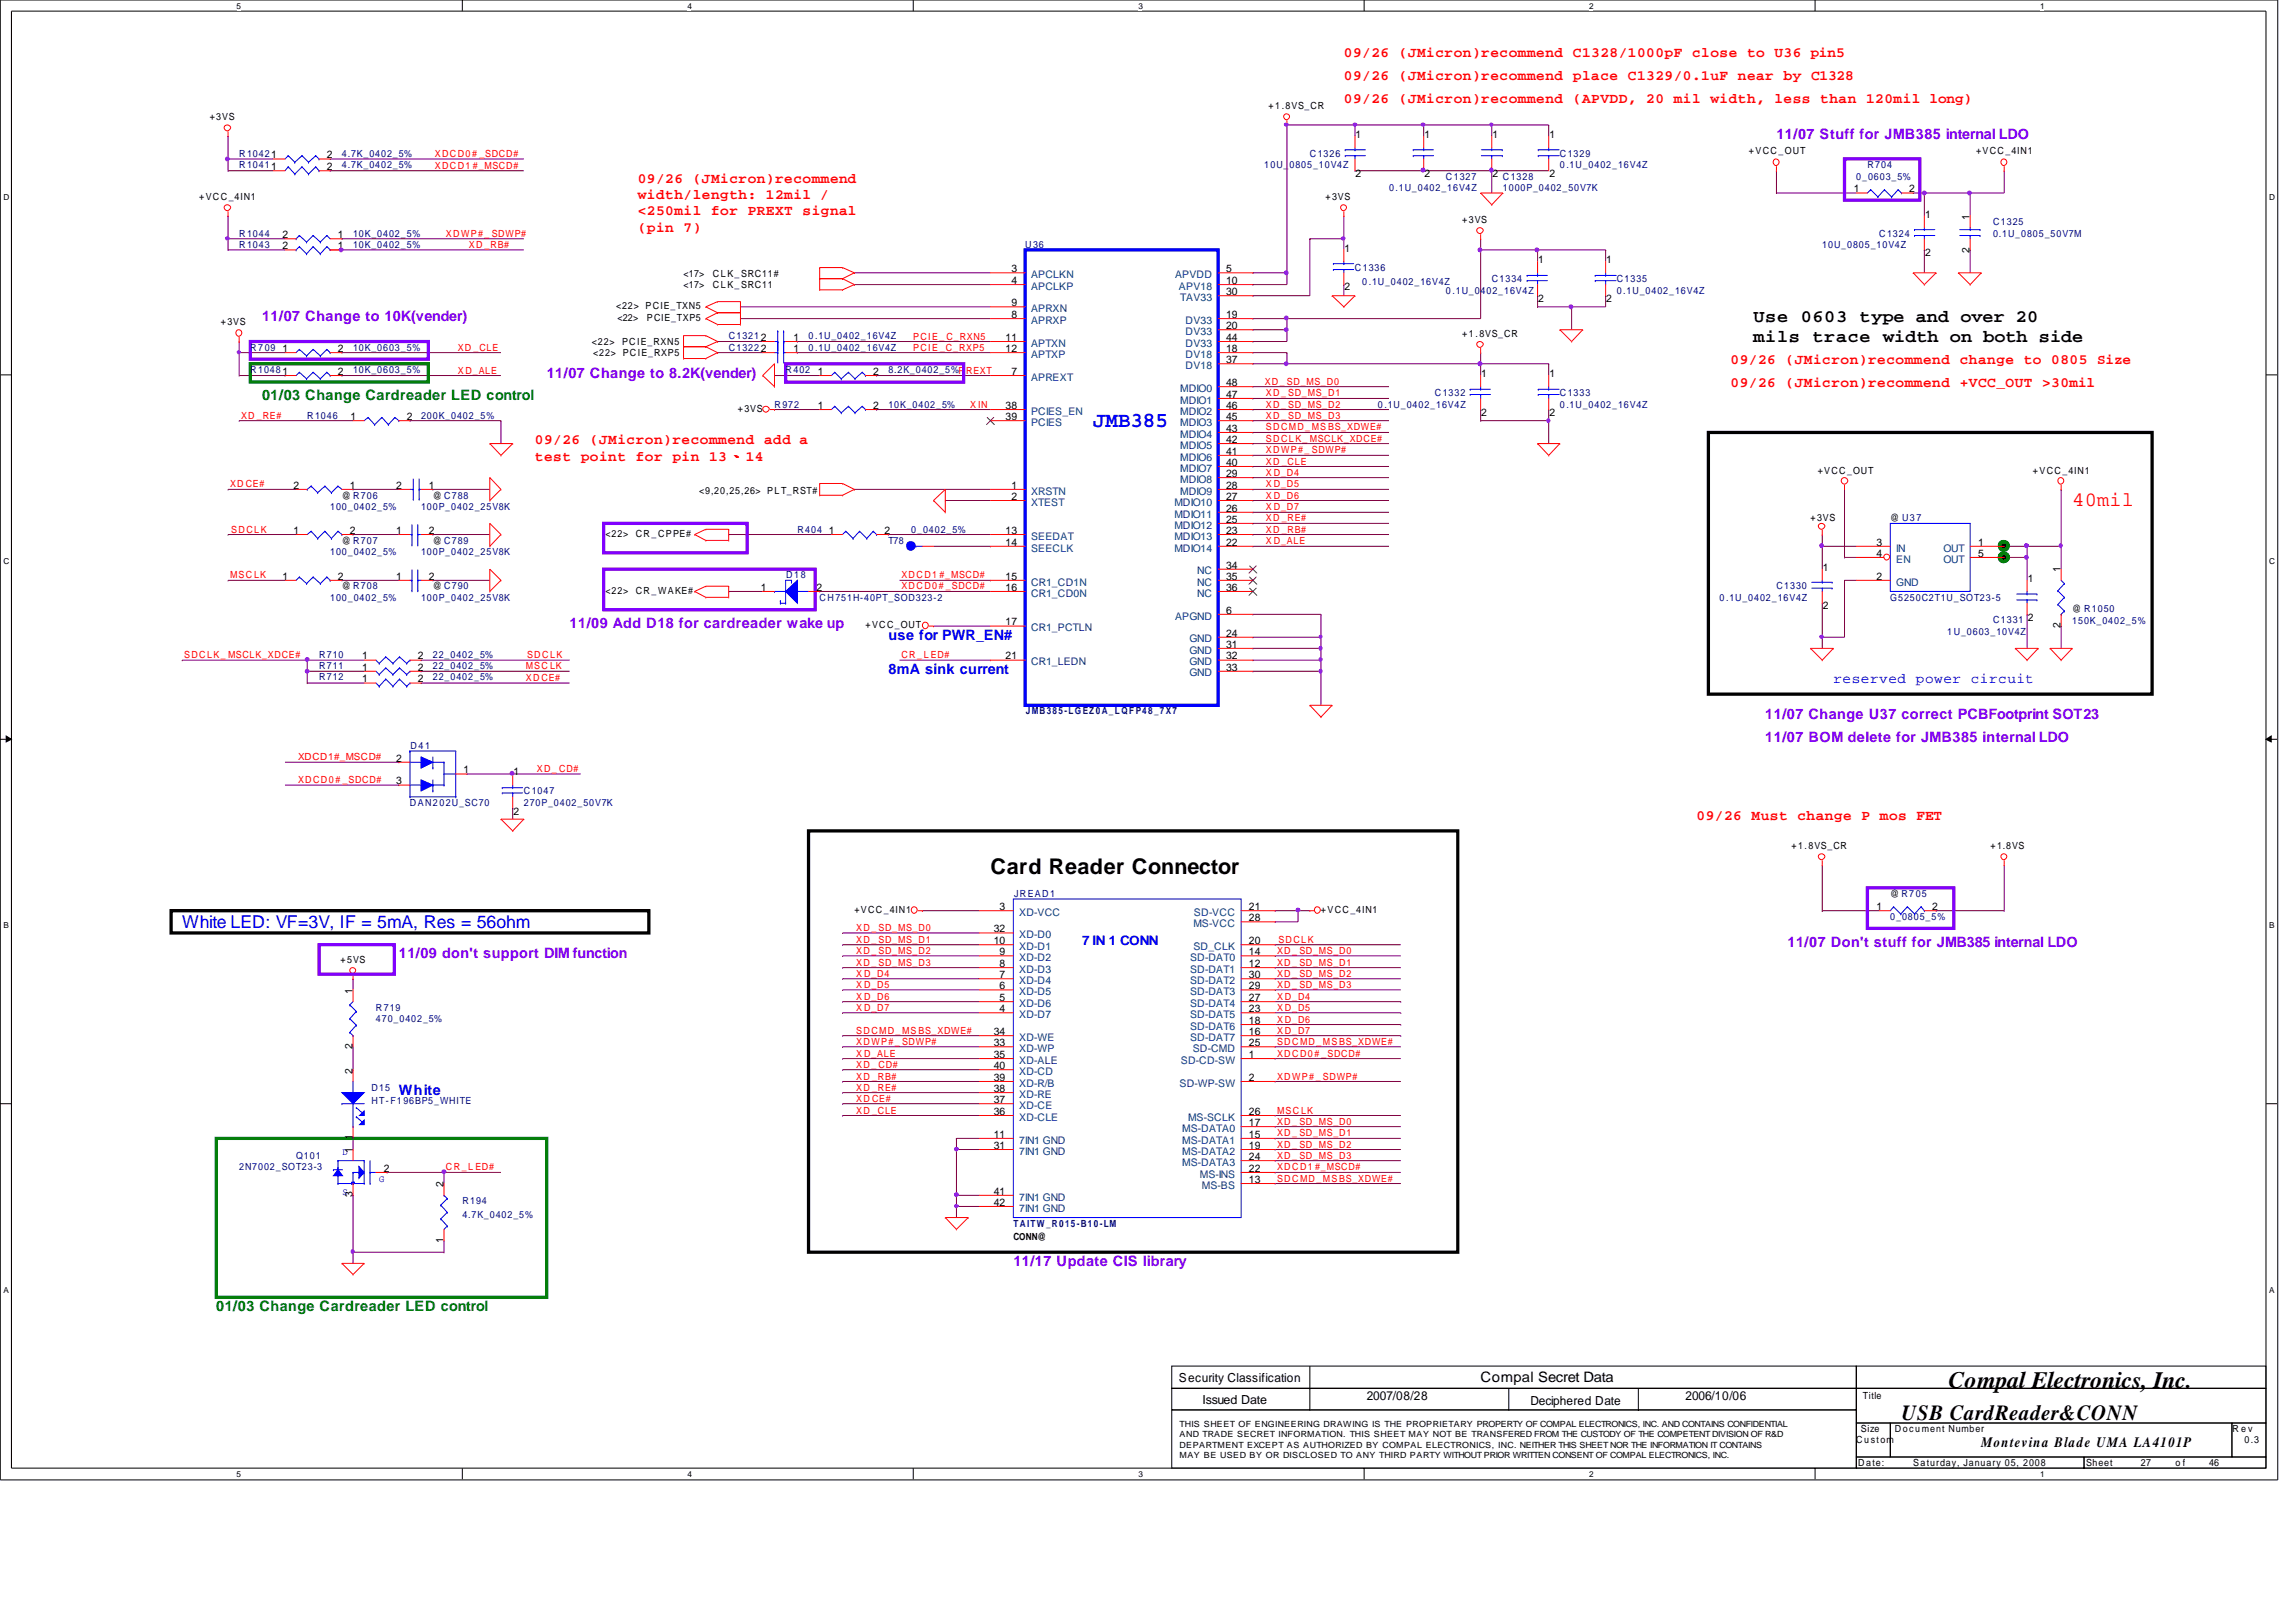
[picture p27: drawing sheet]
<svg xmlns="http://www.w3.org/2000/svg" width="297mm" height="210mm" viewBox="0 0 297 210" stroke-linecap="round" stroke-linejoin="round" font-family="sans-serif">
<defs><g id="words">
<text font-size="3" x="252.1" y="179.6">Compal Electronics, Inc.</text>
<text font-size="2.8" fill="#00f" x="141.4" y="55.3">JMB385</text>
<g font-size="2.8">
<text x="128.1" y="113.1">Card Reader Connector</text>
<text x="246" y="183.8">USB CardReader&amp;CONN</text>
</g>
<text font-size="2.6" fill="#f00" x="268.1" y="65.4">40mil</text>
<g font-size="2.3">
<text x="226.9" y="41.7">Use</text>
<text x="233" y="41.7">0603</text>
<text x="240.6" y="41.7">type and over 20</text>
<text x="226.9" y="44.3">mils</text>
<text x="234.5" y="44.3">trace</text>
<text x="243.6" y="44.3">width on both side</text>
</g>
<text font-size="2.3" fill="#00f" x="23.6" y="120.1">White LED: VF=3V, IF = 5mA, Res = 56ohm</text>
<g font-size="1.9" fill="#f00">
<text x="173.9" y="7.4">09/26 (JMicron)recommend C1328/1000pF close to U36 pin5</text>
<text x="173.9" y="10.3">09/26 (JMicron)recommend place C1329/0.1uF near by C1328</text>
<text x="173.9" y="13.3">09/26 (JMicron)recommend (APVDD, 20 mil width, less than 120mil long)</text>
<text x="82.5" y="23.6">09/26 (JMicron)recommend</text>
<text x="82.5" y="25.7">width/length: 12mil /</text>
<text x="82.5" y="27.9">&lt;250mil for PREXT signal</text>
<text x="82.5" y="30">(pin 7)</text>
<text x="223.9" y="47.2">09/26 (JMicron)recommend change to 0805 Size</text>
<text x="223.9" y="50.1">09/26 (JMicron)recommend +VCC_OUT &gt;30mil</text>
<text x="69.2" y="57.5">09/26 (JMicron)recommend add a</text>
<text x="69.2" y="59.6">test point for pin 13、14</text>
<text x="219.5" y="106.1">09/26 Must change P mos FET</text>
</g>
<g font-size="1.9" fill="#8000ff">
<text x="229.8" y="17.9">11/07 Stuff for JMB385 internal LDO</text>
<text x="33.9" y="41.5">11/07 Change to 10K(vender)</text>
<text x="70.7" y="48.9">11/07 Change to 8.2K(vender)</text>
<text x="73.7" y="81.3">11/09 Add D18 for cardreader wake up</text>
<text x="228.4" y="93">11/07 Change U37 correct PCBFootprint SOT23</text>
<text x="228.4" y="96">11/07 BOM delete for JMB385 internal LDO</text>
<text x="51.6" y="124">11/09 don't support DIM function</text>
<text x="231.3" y="122.5">11/07 Don't stuff for JMB385 internal LDO</text>
<text x="131.1" y="163.8">11/17 Update CIS library</text>
</g>
<g font-size="1.9" fill="#008000">
<text x="33.9" y="51.8">01/03 Change Cardreader LED control</text>
<text x="28" y="169.7">01/03 Change Cardreader LED control</text>
</g>
<g font-size="1.9" fill="#00f">
<text x="114.9" y="82.8">use for PWR_EN#</text>
<text x="114.9" y="87.2">8mA sink current</text>
<text x="237.2" y="88.4">reserved power circuit</text>
<text x="51.6" y="141.7">White</text>
</g>
<g font-size="1.9">
<text x="191.6" y="178.9">Compal Secret Data</text>
<text x="256.3" y="187.3">Montevina Blade UMA LA4101P</text>
</g>
<text font-size="1.7" fill="#00f" x="140" y="122.3">7 IN 1 CONN</text>
<g font-size="1.6">
<text x="152.5" y="178.9">Security Classification</text>
<text x="155.6" y="181.7">Issued Date</text>
<text x="176.8" y="181.2">2007/08/28</text>
<text x="198" y="181.8">Deciphered Date</text>
<text x="218.1" y="181.2">2006/10/06</text>
</g>
<g font-size="1.4">
<text x="175.4" y="17.9">1</text>
<text x="184.3" y="17.9">1</text>
<text x="193.1" y="17.9">1</text>
<text x="200.4" y="17.9">1</text>
<text x="42.3" y="20.5">2</text>
<text x="42.3" y="22">2</text>
<text x="175.4" y="22.9">2</text>
<text x="184.3" y="22.9">2</text>
<text x="193.1" y="22.9">2</text>
<text x="200.4" y="22.9">2</text>
<text x="239.8" y="24.9">1</text>
<text x="247" y="24.9">2</text>
<text x="249" y="28.2">1</text>
<text x="254.8" y="28.4" transform="rotate(-90 254.8 28.4)">1</text>
<text x="36.5" y="32.3">2</text>
<text x="36.5" y="30.8">2</text>
<text x="43.7" y="32.3">1</text>
<text x="43.7" y="30.8">1</text>
<text x="130.8" y="35.2">3</text>
<text x="158.6" y="35.2">5</text>
<text x="173.9" y="32.6">1</text>
<text x="199" y="34">1</text>
<text x="207.8" y="34">1</text>
<text x="249" y="33.2">2</text>
<text x="254.8" y="32.7" transform="rotate(-90 254.8 32.7)">2</text>
<text x="130.8" y="36.7">4</text>
<text x="130.8" y="41.1">8</text>
<text x="130.8" y="39.6">9</text>
<text x="158.6" y="36.7">10</text>
<text x="158.6" y="41.1">19</text>
<text x="158.6" y="38.2">30</text>
<text x="173.9" y="37.6">2</text>
<text x="199" y="39.1">2</text>
<text x="207.8" y="39.1">2</text>
<text x="36.5" y="45.6">1</text>
<text x="43.7" y="45.6">2</text>
<text x="102.7" y="45.6">1</text>
<text x="102.7" y="44.1">1</text>
<text x="130.1" y="44.1">11</text>
<text x="130.1" y="45.6">12</text>
<text x="158.6" y="45.6">18</text>
<text x="158.6" y="42.6">20</text>
<text x="158.6" y="47">37</text>
<text x="158.6" y="44.1">44</text>
<text x="43.7" y="48.5">2</text>
<text x="105.8" y="48.5">1</text>
<text x="105.8" y="52.9">1</text>
<text x="113" y="48.5">2</text>
<text x="113" y="52.9">2</text>
<text x="130.1" y="52.9">38</text>
<text x="130.8" y="48.5">7</text>
<text x="158.6" y="52.9">46</text>
<text x="158.6" y="51.5">47</text>
<text x="158.6" y="50">48</text>
<text x="191.6" y="48.8">1</text>
<text x="191.6" y="53.8">2</text>
<text x="200.4" y="48.8">1</text>
<text x="200.4" y="53.8">2</text>
<text x="45.3" y="54.4">1</text>
<text x="52.6" y="54.4">2</text>
<text x="130.1" y="54.4">39</text>
<text x="158.6" y="58.8">41</text>
<text x="158.6" y="57.3">42</text>
<text x="158.6" y="55.9">43</text>
<text x="158.6" y="54.4">45</text>
<text x="38" y="63.2">2</text>
<text x="45.3" y="63.2">1</text>
<text x="51.3" y="63.2">2</text>
<text x="55.5" y="63.2">1</text>
<text x="130.8" y="63.2">1</text>
<text x="130.8" y="64.7">2</text>
<text x="158.6" y="64.7">27</text>
<text x="158.6" y="63.2">28</text>
<text x="158.6" y="61.7">29</text>
<text x="158.6" y="60.3">40</text>
<text x="38" y="69.1">1</text>
<text x="45.3" y="69.1">2</text>
<text x="51.3" y="69.1">1</text>
<text x="55.5" y="69.1">2</text>
<text x="107.2" y="69.1">1</text>
<text x="114.4" y="69.1">2</text>
<text x="130.1" y="69.1">13</text>
<text x="130.1" y="70.6">14</text>
<text x="158.6" y="70.6">22</text>
<text x="158.6" y="69.1">23</text>
<text x="158.6" y="67.6">25</text>
<text x="158.6" y="66.2">26</text>
<text x="242.8" y="70.6">3</text>
<text x="255.9" y="70.6">1</text>
<text x="36.5" y="75">1</text>
<text x="43.7" y="75">2</text>
<text x="51.3" y="75">1</text>
<text x="55.5" y="75">2</text>
<text x="98.4" y="76.5">1</text>
<text x="105.6" y="76.5">2</text>
<text x="130.1" y="75">15</text>
<text x="130.1" y="76.5">16</text>
<text x="158.6" y="73.6">34</text>
<text x="158.6" y="75">35</text>
<text x="158.6" y="76.5">36</text>
<text x="235.8" y="73.8">1</text>
<text x="242.8" y="72.1">4</text>
<text x="242.8" y="75">2</text>
<text x="255.9" y="72.1">5</text>
<text x="262.3" y="75.3">1</text>
<text x="266.6" y="74.1" transform="rotate(-90 266.6 74.1)">1</text>
<text x="130.1" y="80.9">17</text>
<text x="158.6" y="79.4">6</text>
<text x="158.6" y="82.4">24</text>
<text x="158.6" y="83.8">31</text>
<text x="235.8" y="78.8">2</text>
<text x="262.3" y="80.3">2</text>
<text x="266.6" y="81.3" transform="rotate(-90 266.6 81.3)">2</text>
<text x="46.9" y="88.3">1</text>
<text x="46.9" y="85.3">1</text>
<text x="46.9" y="86.8">1</text>
<text x="54.1" y="88.3">2</text>
<text x="54.1" y="85.3">2</text>
<text x="54.1" y="86.8">2</text>
<text x="130.1" y="85.3">21</text>
<text x="158.6" y="85.3">32</text>
<text x="158.6" y="86.8">33</text>
<text x="51.3" y="98.6">2</text>
<text x="51.3" y="101.5">3</text>
<text x="60" y="100.1">1</text>
<text x="66.4" y="100.3">1</text>
<text x="66.4" y="105.4">2</text>
<text x="129.3" y="117.8">3</text>
<text x="161.6" y="119.2">28</text>
<text x="161.6" y="117.8">21</text>
<text x="242.8" y="117.8">1</text>
<text x="250" y="117.8">2</text>
<text x="128.6" y="120.6">32</text>
<text x="128.6" y="122.2">10</text>
<text x="129.3" y="123.6">9</text>
<text x="129.3" y="125.1">8</text>
<text x="161.6" y="123.6">14</text>
<text x="161.6" y="125.1">12</text>
<text x="161.6" y="122.2">20</text>
<text x="45.6" y="128.6" transform="rotate(-90 45.6 128.6)">1</text>
<text x="129.3" y="126.6">7</text>
<text x="129.3" y="129.5">5</text>
<text x="129.3" y="128">6</text>
<text x="129.3" y="131">4</text>
<text x="161.6" y="126.6">30</text>
<text x="161.6" y="128">29</text>
<text x="161.6" y="129.5">27</text>
<text x="161.6" y="131">23</text>
<text x="45.6" y="135.8" transform="rotate(-90 45.6 135.8)">2</text>
<text x="128.6" y="135.4">33</text>
<text x="128.6" y="136.9">35</text>
<text x="128.6" y="133.9">34</text>
<text x="161.6" y="135.4">25</text>
<text x="161.6" y="136.9">1</text>
<text x="161.6" y="132.5">18</text>
<text x="161.6" y="133.9">16</text>
<text x="45.6" y="138.9" transform="rotate(-90 45.6 138.9)">2</text>
<text x="128.6" y="141.3">38</text>
<text x="128.6" y="142.7">37</text>
<text x="128.6" y="139.9">39</text>
<text x="128.6" y="138.3">40</text>
<text x="161.6" y="139.9">2</text>
<text x="45.6" y="149.2" transform="rotate(-90 45.6 149.2)">1</text>
<text x="45.6" y="147.6" transform="rotate(-90 45.6 147.6)">1</text>
<text x="128.6" y="147.2">11</text>
<text x="128.6" y="144.3">36</text>
<text x="128.6" y="148.7">31</text>
<text x="161.6" y="145.7">17</text>
<text x="161.6" y="147.2">15</text>
<text x="161.6" y="148.7">19</text>
<text x="161.6" y="144.3">26</text>
<text x="45.6" y="154.9" transform="rotate(-90 45.6 154.9)">3</text>
<text x="49.7" y="151.6">2</text>
<text x="57.4" y="153.7" transform="rotate(-90 57.4 153.7)">2</text>
<text x="128.6" y="154.6">41</text>
<text x="161.6" y="150.1">24</text>
<text x="161.6" y="151.6">22</text>
<text x="161.6" y="153.1">13</text>
<text x="57.4" y="160.9" transform="rotate(-90 57.4 160.9)">1</text>
<text x="128.6" y="156">42</text>
</g>
<g font-size="1.4" fill="#004080">
<text x="133.4" y="36">APCLKN</text>
<text x="152" y="36">APVDD</text>
<text x="133.4" y="37.5">APCLKP</text>
<text x="133.4" y="41.9">APRXP</text>
<text x="133.4" y="40.4">APRXN</text>
<text x="152.5" y="37.5">APV18</text>
<text x="152.7" y="38.9">TAV33</text>
<text x="153.4" y="41.9">DV33</text>
<text x="133.4" y="44.9">APTXN</text>
<text x="133.4" y="46.3">APTXP</text>
<text x="153.4" y="46.3">DV18</text>
<text x="153.4" y="43.3">DV33</text>
<text x="153.4" y="47.8">DV18</text>
<text x="153.4" y="44.9">DV33</text>
<text x="133.4" y="49.3">APREXT</text>
<text x="133.4" y="53.7">PCIES_EN</text>
<text x="152.7" y="53.7">MDIO2</text>
<text x="152.7" y="52.2">MDIO1</text>
<text x="152.7" y="50.7">MDIO0</text>
<text x="133.4" y="55.1">PCIES</text>
<text x="152.7" y="59.6">MDIO6</text>
<text x="152.7" y="58.1">MDIO5</text>
<text x="152.7" y="56.6">MDIO4</text>
<text x="152.7" y="55.1">MDIO3</text>
<text x="133.4" y="64">XRSTN</text>
<text x="133.4" y="65.4">XTEST</text>
<text x="151.9" y="65.4">MDIO10</text>
<text x="152.7" y="64">MDIO9</text>
<text x="152.7" y="62.5">MDIO8</text>
<text x="152.7" y="61">MDIO7</text>
<text x="133.4" y="69.8">SEEDAT</text>
<text x="133.4" y="71.4">SEECLK</text>
<text x="151.9" y="71.4">MDIO14</text>
<text x="151.9" y="69.8">MDIO13</text>
<text x="151.9" y="68.4">MDIO12</text>
<text x="151.9" y="67">MDIO11</text>
<text x="245.3" y="71.4">IN</text>
<text x="251.4" y="71.4">OUT</text>
<text x="133.4" y="75.8">CR1_CD1N</text>
<text x="133.4" y="77.2">CR1_CD0N</text>
<text x="154.9" y="74.3">NC</text>
<text x="154.9" y="75.8">NC</text>
<text x="154.9" y="77.2">NC</text>
<text x="245.3" y="72.8">EN</text>
<text x="245.3" y="75.8">GND</text>
<text x="251.4" y="72.8">OUT</text>
<text x="133.4" y="81.7">CR1_PCTLN</text>
<text x="152" y="80.2">APGND</text>
<text x="153.9" y="83.1">GND</text>
<text x="133.4" y="86.1">CR1_LEDN</text>
<text x="153.9" y="84.6">GND</text>
<text x="153.9" y="86.1">GND</text>
<text x="153.9" y="87.5">GND</text>
<text x="131.9" y="118.5">XD-VCC</text>
<text x="154.4" y="120">MS-VCC</text>
<text x="154.5" y="118.5">SD-VCC</text>
<text x="131.9" y="121.4">XD-D0</text>
<text x="131.9" y="124.4">XD-D2</text>
<text x="131.9" y="122.9">XD-D1</text>
<text x="131.9" y="125.9">XD-D3</text>
<text x="154" y="124.4">SD-DAT0</text>
<text x="154" y="125.9">SD-DAT1</text>
<text x="154.4" y="122.9">SD_CLK</text>
<text x="131.9" y="127.3">XD-D4</text>
<text x="131.9" y="130.3">XD-D6</text>
<text x="131.9" y="128.8">XD-D5</text>
<text x="131.9" y="131.7">XD-D7</text>
<text x="154" y="127.3">SD-DAT2</text>
<text x="154" y="128.8">SD-DAT3</text>
<text x="154" y="130.3">SD-DAT4</text>
<text x="154" y="131.7">SD-DAT5</text>
<text x="131.9" y="136.1">XD-WP</text>
<text x="131.9" y="137.7">XD-ALE</text>
<text x="131.9" y="134.7">XD-WE</text>
<text x="152.8" y="137.7">SD-CD-SW</text>
<text x="154" y="133.3">SD-DAT6</text>
<text x="154" y="134.7">SD-DAT7</text>
<text x="154.3" y="136.1">SD-CMD</text>
<text x="131.9" y="142.1">XD-RE</text>
<text x="131.9" y="143.5">XD-CE</text>
<text x="131.9" y="140.6">XD-R/B</text>
<text x="131.9" y="139.1">XD-CD</text>
<text x="152.6" y="140.6">SD-WP-SW</text>
<text x="131.9" y="148">7IN1 GND</text>
<text x="131.9" y="145">XD-CLE</text>
<text x="131.9" y="149.4">7IN1 GND</text>
<text x="152.9" y="146.5">MS-DATA0</text>
<text x="152.9" y="148">MS-DATA1</text>
<text x="152.9" y="149.4">MS-DATA2</text>
<text x="153.7" y="145">MS-SCLK</text>
<text x="131.9" y="155.4">7IN1 GND</text>
<text x="152.9" y="150.9">MS-DATA3</text>
<text x="155.2" y="152.4">MS-INS</text>
<text x="155.5" y="153.8">MS-BS</text>
<text x="131.9" y="156.8">7IN1 GND</text>
</g>
<g font-size="1.3">
<text x="27.1" y="15.6">+3VS</text>
<text x="164.1" y="14.1">+1.8VS_CR</text>
<text x="226.3" y="20">+VCC_OUT</text>
<text x="255.6" y="20">+VCC_4IN1</text>
<text x="25.8" y="25.9">+VCC_4IN1</text>
<text x="171.5" y="25.9">+3VS</text>
<text x="189.2" y="28.9">+3VS</text>
<text x="88.4" y="35.8">&lt;17&gt;</text>
<text x="92.2" y="35.8">CLK_SRC11#</text>
<text x="79.7" y="40">&lt;22&gt; PCIE_TXN5</text>
<text x="79.9" y="41.5">&lt;22&gt;</text>
<text x="83.7" y="41.5">PCIE_TXP5</text>
<text x="88.4" y="37.3">&lt;17&gt;</text>
<text x="92.2" y="37.3">CLK_SRC11</text>
<text x="28.6" y="42.1">+3VS</text>
<text x="76.6" y="44.6">&lt;22&gt;</text>
<text x="76.7" y="46.1">&lt;22&gt; PCIE_RXP5</text>
<text x="80.5" y="44.6">PCIE_RXN5</text>
<text x="189.2" y="43.6">+1.8VS_CR</text>
<text x="95.5" y="53.3">+3VS</text>
<text x="44.2" y="64.5">@ R706</text>
<text x="56" y="64.5">@ C788</text>
<text x="90.5" y="63.9">&lt;9,20,25,26&gt; PLT_RST#</text>
<text x="235.2" y="61.3">+VCC_OUT</text>
<text x="263" y="61.3">+VCC_4IN1</text>
<text x="44.2" y="70.4">@ R707</text>
<text x="56" y="70.4">@ C789</text>
<text x="78.4" y="69.5">&lt;22&gt;</text>
<text x="82.2" y="69.5">CR_CPPE#</text>
<text x="234.2" y="67.5">+3VS</text>
<text x="244.6" y="67.5">@ U37</text>
<text x="44.2" y="76.3">@ R708</text>
<text x="56" y="76.3">@ C790</text>
<text x="78.4" y="76.9">&lt;22&gt;</text>
<text x="82.2" y="76.9">CR_WAKE#</text>
<text x="112" y="81.3">+VCC_OUT</text>
<text x="268.1" y="79.2">@ R1050</text>
<text x="231.8" y="109.9">+1.8VS_CR</text>
<text x="257.5" y="109.9">+1.8VS</text>
<text x="110.5" y="118.1">+VCC_4IN1</text>
<text x="170.9" y="118.1">+VCC_4IN1</text>
<text x="244.6" y="116.1">@ R705</text>
<text x="44.1" y="124.6">+5VS</text>
<text x="131.1" y="160.4">CONN@</text>
<text x="240.7" y="185.3">Size</text>
<text x="241" y="181">Title</text>
<text x="245.1" y="185.3">Document Number</text>
<text x="288.8" y="185.3">R e v</text>
<text x="240.2" y="186.8">Custom</text>
<text x="240.4" y="189.7">Date:</text>
<text x="247.5" y="189.7">Saturday, January 05, 2008</text>
<text x="269.9" y="189.7">Sheet</text>
<text x="277" y="189.7">27</text>
<text x="281.5" y="189.7">o f</text>
<text x="285.8" y="189.7">46</text>
<text x="290.4" y="186.8">0.3</text>
</g>
<g font-size="1.3" fill="#000080">
<text x="30.9" y="20.3">R10421</text>
<text x="30.9" y="21.8">R10411</text>
<text x="44.2" y="20.3">4.7K_0402_5%</text>
<text x="44.2" y="21.8">4.7K_0402_5%</text>
<text x="163.5" y="21.8">10U_0805_10V4Z</text>
<text x="169.5" y="20.3">C1326</text>
<text x="187.1" y="23.3">C1327</text>
<text x="194.4" y="23.3">C1328</text>
<text x="201.8" y="20.3">C1329</text>
<text x="201.8" y="21.8">0.1U_0402_16V4Z</text>
<text x="240.2" y="23.3">0_0603_5%</text>
<text x="241.6" y="21.8">R704</text>
<text x="179.7" y="24.7">0.1U_0402_16V4Z</text>
<text x="194.4" y="24.7">1000P_0402_50V7K</text>
<text x="257.8" y="29.1">C1325</text>
<text x="30.9" y="32.1">R1043</text>
<text x="30.9" y="30.6">R1044</text>
<text x="45.7" y="32.1">10K_0402_5%</text>
<text x="45.7" y="30.6">10K_0402_5%</text>
<text x="132.6" y="32.1">U36</text>
<text x="175.3" y="35.1">C1336</text>
<text x="235.8" y="32.1">10U_0805_10V4Z</text>
<text x="243.1" y="30.6">C1324</text>
<text x="257.8" y="30.6">0.1U_0805_50V7M</text>
<text x="176.2" y="36.8">0.1U_0402_16V4Z</text>
<text x="187.1" y="38">0.1U_0402_16V4Z</text>
<text x="193" y="36.5">C1334</text>
<text x="209.2" y="36.5">C1335</text>
<text x="209.2" y="38">0.1U_0402_16V4Z</text>
<text x="32.4" y="45.4">R709</text>
<text x="45.7" y="45.4">10K_0603_5%</text>
<text x="94.3" y="45.4">C13222</text>
<text x="94.3" y="43.9">C13212</text>
<text x="104.6" y="45.4">0.1U_0402_16V4Z</text>
<text x="104.6" y="43.9">0.1U_0402_16V4Z</text>
<text x="32.4" y="48.3">R10481</text>
<text x="45.7" y="48.3">10K_0603_5%</text>
<text x="100.2" y="52.7">R972</text>
<text x="101.6" y="48.3">R402</text>
<text x="114.9" y="52.7">10K_0402_5%</text>
<text x="114.9" y="48.3">8.2K_0402_5%P REXT</text>
<text x="178.3" y="52.7">0.1U_0402_16V4Z</text>
<text x="185.6" y="51.2">C1332</text>
<text x="201.8" y="51.2">C1333</text>
<text x="201.8" y="52.7">0.1U_0402_16V4Z</text>
<text x="39.7" y="54.2">R1046</text>
<text x="54.5" y="54.2">200K_0402_5%</text>
<text x="42.7" y="66">100_0402_5%</text>
<text x="54.5" y="66">100P_0402_25V8K</text>
<text x="42.7" y="71.9">100_0402_5%</text>
<text x="54.5" y="71.9">100P_0402_25V8K</text>
<text x="103.2" y="68.9">R404</text>
<text x="114.9" y="70.4">T78</text>
<text x="117.9" y="68.9">0_0402_5%</text>
<text x="42.7" y="77.7">100_0402_5%</text>
<text x="54.5" y="77.7">100P_0402_25V8K</text>
<text x="101.7" y="74.8">D18</text>
<text x="106" y="77.7">CH751H-40PT_SOD323-2</text>
<text x="222.5" y="77.7">0.1U_0402_16V4Z</text>
<text x="229.8" y="76.3">C1330</text>
<text x="244.6" y="77.7">G5250C2T1U_SOT23-5</text>
<text x="251.9" y="82.2">1U_0603_10V4Z</text>
<text x="257.8" y="80.7">C1331</text>
<text x="268.1" y="80.7">150K_0402_5%</text>
<text x="41.3" y="88.1">R712</text>
<text x="41.3" y="85.1">R710</text>
<text x="41.3" y="86.6">R711</text>
<text x="56" y="88.1">22_0402_5%</text>
<text x="56" y="85.1">22_0402_5%</text>
<text x="56" y="86.6">22_0402_5%</text>
<text x="132.7" y="92.5">JMB385-LGEZ0A_LQFP48_7X7</text>
<text x="53.1" y="96.9">D41</text>
<text x="53" y="104.3">DAN202U_SC70</text>
<text x="67.8" y="102.8">C1047</text>
<text x="67.8" y="104.3">270P_0402_50V7K</text>
<text x="131.2" y="116.1">JREAD1</text>
<text x="244.6" y="119">0_0805_5%</text>
<text x="48.6" y="130.8">R719</text>
<text x="48.6" y="132.2">470_0402_5%</text>
<text x="48" y="141.1">D15</text>
<text x="48" y="142.8">HT-F196BP5_WHITE</text>
<text x="38.3" y="149.9">Q101</text>
<text x="30.9" y="151.4">2N7002_SOT23-3</text>
<text x="59.8" y="155.9">R194</text>
<text x="59.8" y="157.6">4.7K_0402_5%</text>
<text x="131.1" y="158.7">TAITW_R015-B10-LM</text>
</g>
<g font-size="1.3" fill="#f00">
<text x="56.3" y="20.3">XDCD0# _SDCD#</text>
<text x="56.3" y="21.8">XDCD1 #_MSCD#</text>
<text x="57.7" y="30.6">XDWP#_ SDWP#</text>
<text x="60.7" y="32.1">XD _RB#</text>
<text x="59.2" y="45.4">XD _CLE</text>
<text x="118.1" y="43.9">PCIE_ C_RXN5</text>
<text x="118.1" y="45.4">PCIE _C_RXP5</text>
<text x="59.2" y="48.3">X D_ALE</text>
<text x="125.5" y="52.7">X IN</text>
<text x="163.6" y="49.8">XD_ SD_MS_D0</text>
<text x="163.8" y="51.3">XD_ SD_MS_D1</text>
<text x="163.8" y="52.7">XD_ SD_MS_D2</text>
<text x="31.2" y="54.2">XD _RE#</text>
<text x="163.8" y="58.7">XDWP#_ SDWP#</text>
<text x="163.8" y="57.1">SDCLK_ MSCLK_XDCE#</text>
<text x="163.8" y="55.7">SDCMD_MS BS_XDWE#</text>
<text x="163.8" y="54.2">XD_ SD_MS_D3</text>
<text x="29.8" y="63.1">XD CE#</text>
<text x="163.8" y="64.5">X D_D6</text>
<text x="163.8" y="61.6">X D_D4</text>
<text x="163.8" y="63.1">X D_D5</text>
<text x="163.8" y="60.1">XD _CLE</text>
<text x="29.9" y="68.9">SDCLK</text>
<text x="163.8" y="70.4">X D_ALE</text>
<text x="163.8" y="68.9">XD _RB#</text>
<text x="163.8" y="67.5">XD _RE#</text>
<text x="163.8" y="66">X D_D7</text>
<text x="29.8" y="74.8">MSC LK</text>
<text x="116.6" y="76.3">XDCD0# _SDCD#</text>
<text x="116.6" y="74.8">XDCD1 #_MSCD#</text>
<text x="23.8" y="85.2">SDCLK_ MSCLK_XDCE#</text>
<text x="68" y="88.1">XD CE#</text>
<text x="68" y="86.6">MSC LK</text>
<text x="68.2" y="85.2">SDCLK</text>
<text x="116.6" y="85.2">CR_L ED#</text>
<text x="38.6" y="98.4">XDCD1#_MSCD#</text>
<text x="38.6" y="101.3">XDCD0# _SDCD#</text>
<text x="69.5" y="99.9">XD_ CD#</text>
<text x="110.8" y="125">XD_ SD_MS_D3</text>
<text x="110.8" y="123.4">XD_ SD_MS_D2</text>
<text x="110.8" y="120.5">XD_ SD_MS_D0</text>
<text x="110.8" y="122">XD_ SD_MS_D1</text>
<text x="165.2" y="123.4">XD_ SD_MS_D0</text>
<text x="165.2" y="125">XD_ SD_MS_D1</text>
<text x="165.4" y="122">SDCLK</text>
<text x="110.8" y="126.4">X D_D4</text>
<text x="110.8" y="127.8">X D_D5</text>
<text x="110.8" y="130.8">X D_D7</text>
<text x="110.8" y="129.4">X D_D6</text>
<text x="165.2" y="127.8">XD_ SD_MS_D3</text>
<text x="165.2" y="126.4">XD_ SD_MS_D2</text>
<text x="165.2" y="129.4">X D_D4</text>
<text x="165.2" y="130.8">X D_D5</text>
<text x="110.8" y="133.8">SDCMD_MS BS_XDWE#</text>
<text x="110.8" y="136.7">X D_ALE</text>
<text x="110.8" y="135.2">XDWP#_ SDWP#</text>
<text x="165.2" y="136.7">XDCD0# _SDCD#</text>
<text x="165.2" y="135.2">SDCMD_MS BS_XDWE#</text>
<text x="165.2" y="132.3">X D_D6</text>
<text x="165.2" y="133.8">X D_D7</text>
<text x="110.8" y="142.6">XD CE#</text>
<text x="110.8" y="138.2">XD_ CD#</text>
<text x="110.8" y="139.7">XD _RB#</text>
<text x="110.8" y="141.1">XD _RE#</text>
<text x="165.2" y="139.7">XDWP#_ SDWP#</text>
<text x="110.8" y="144.1">XD _CLE</text>
<text x="165.2" y="148.5">XD_ SD_MS_D2</text>
<text x="165.2" y="147.1">XD_ SD_MS_D1</text>
<text x="165.2" y="145.5">XD_ SD_MS_D0</text>
<text x="165.2" y="144.1">MSC LK</text>
<text x="165.2" y="149.9">XD_ SD_MS_D3</text>
<text x="57.7" y="151.5">CR_L ED#</text>
<text x="165.2" y="152.9">SDCMD_MS BS_XDWE#</text>
<text x="165.2" y="151.5">XDCD1 #_MSCD#</text>
</g>
<g font-size="1.3" fill="#00f">
<text x="44.3" y="149.4">D</text>
<text x="44.3" y="154.6">S</text>
<text x="49.1" y="153">G</text>
</g>
<g font-size="1.1">
<text x="30.6" y="1.1">5</text>
<text x="88.9" y="1.1">4</text>
<text x="147.3" y="1.1">3</text>
<text x="205.6" y="1.1">2</text>
<text x="263.9" y="1.1">1</text>
<text x=".5" y="25.9">D</text>
<text x="293.6" y="25.9">D</text>
<text x=".5" y="73">C</text>
<text x="293.6" y="73">C</text>
<text x=".5" y="120.1">B</text>
<text x="293.6" y="120.1">B</text>
<text x=".5" y="167.3">A</text>
<text x="293.6" y="167.3">A</text>
<text x="152.6" y="184.7">THIS SHEET OF ENGINEERING DRAWING IS THE PROPRIETARY PROPERTY OF COMPAL ELECTRONICS, INC. AND CONTAINS CONFIDENTIAL</text>
<text x="30.6" y="191.1">5</text>
<text x="88.9" y="191.1">4</text>
<text x="147.3" y="191.1">3</text>
<text x="152.6" y="188.7">MAY BE USED BY OR DISCLOSED TO ANY THIRD PARTY WITHOUT PRIOR WRITTEN CONSENT OF COMPAL ELECTRONICS, INC.</text>
<text x="152.6" y="187.4">DEPARTMENT EXCEPT AS AUTHORIZED BY COMPAL ELECTRONICS, INC. NEITHER THIS SHEET NOR THE INFORMATION IT CONTAINS</text>
<text x="152.6" y="186">AND TRADE SECRET INFORMATION. THIS SHEET MAY NOT BE TRANSFERED FROM THE CUSTODY OF THE COMPETENT DIVISION OF R&amp;D</text>
<text x="205.6" y="191.1">2</text>
<text x="263.9" y="191.1">1</text>
</g>
</g></defs>
<path d="M0 0h294.7v191.5h-294.7zM1.5 1.4h291.7v188.6h-291.7z" fill="none" stroke="#000" stroke-width=".13"/>
<g fill="#fff">
<path d="M30.6 .2h.5v1.2h-.5z"/>
<path d="M30.6 190.2h.5v1.1h-.5z"/>
</g>
<path d="M59.8 0v1.4M59.8 190v1.4" fill="none" stroke="#000" stroke-width=".13"/>
<g fill="#fff">
<path d="M88.9 .2h.5v1.2h-.5z"/>
<path d="M88.9 190.2h.5v1.1h-.5z"/>
</g>
<path d="M118.1 0v1.4M118.1 190v1.4" fill="none" stroke="#000" stroke-width=".13"/>
<g fill="#fff">
<path d="M147.3 .2h.5v1.2h-.5z"/>
<path d="M147.3 190.2h.5v1.1h-.5z"/>
</g>
<path d="M176.5 0v1.4M176.5 190v1.4" fill="none" stroke="#000" stroke-width=".13"/>
<g fill="#fff">
<path d="M205.6 .2h.5v1.2h-.5z"/>
<path d="M205.6 190.2h.5v1.1h-.5z"/>
</g>
<path d="M234.8 0v1.4M234.8 190v1.4" fill="none" stroke="#000" stroke-width=".13"/>
<g fill="#fff">
<path d="M263.9 .2h.6v1.2h-.6z"/>
<path d="M263.9 190.2h.6v1.1h-.6z"/>
<path d="M.5 25h.6v1.2h-.6z"/>
<path d="M293.6 25h.6v1.2h-.6z"/>
<path d="M.5 72.1h.6v1.1h-.6z"/>
<path d="M293.6 72.1h.6v1.1h-.6z"/>
</g>
<path d="M0 48.5h1.5M293.2 48.5h1.4" fill="none" stroke="#000" stroke-width=".13"/>
<g fill="#fff">
<path d="M.5 119.2h.6v1.2h-.6z"/>
<path d="M293.6 119.2h.6v1.2h-.6z"/>
</g>
<path d="M0 95.7h1.5M.8 95.2l.7 .5-.7 .3zM293.2 95.7l.6-.5v.8zM293.2 95.7h1.4" fill="none" stroke="#000" stroke-width=".13"/>
<path d="M.8 95.2l.7 .5-.7 .3zM293.2 95.7l.6-.5v.8z" fill="#000"/>
<g fill="#fff">
<path d="M.5 166.4h.6v1.2h-.6z"/>
<path d="M293.6 166.4h.7v1.2h-.7z"/>
</g>
<path d="M0 142.8h1.5M293.2 142.8h1.4" fill="none" stroke="#000" stroke-width=".13"/>
<g fill="none" stroke="#800040" stroke-width=".13">
<path d="M29.5 17.6h.1M29.5 17.6v4.5M166.5 16.2h.1M166.5 16.2v20.6h-4.4M166.5 16.2h33.9M175.3 16.2h.1M175.3 16.2v1.4M184.2 16.2h.1M184.2 16.2v1.4M193 16.2h.1M193 16.2v1.4M200.4 16.2h.1"/>
<path d="M200.4 16.2v1.4M29.5 20.6h.1M29.5 22.1h.1M29.5 32.3h.1M29.5 30.9h.1M29.5 27.9h.1M29.5 27.9v4.4M29.5 22.1h5.8M29.5 20.6h5.8M29.5 32.3h7.4M29.5 30.9h7.4M42.7 20.6h.1"/>
<path d="M42.7 22.1h.1M42.7 32.3h.1M42.7 22.1h25.1M42.7 20.6h25.1M42.7 32.3h25.1M44.2 30.9h.1M44.2 32.3h.1M44.2 30.9h23.6M95.8 39.7h.1M95.8 39.7h32.3M110.5 35.3h.1M110.5 36.8h.1"/>
<path d="M110.5 36.8h17.6M110.5 35.3h17.6M162.1 36.8h.1M162.1 38.3h.1M162.1 35.3h.1M162.1 35.3h4.4M166.5 35.3h.1M169.5 30.9h.1M169.5 30.9v7.4h-7.4M169.5 30.9h4.4M173.9 36.8h.1M173.9 30.9h.1"/>
<path d="M173.9 27.9h.1M173.9 27.9v4.4M173.9 36.8v1.5M175.3 22.1h.1M175.3 22.1h25.1M184.2 22.1h.1M191.6 30.9h.1M191.6 32.3h.1M191.6 30.9v10.3h-29.5M191.6 32.3h16.1M193 22.1h.1M193 22.1v2.9"/>
<path d="M198.9 32.3h.1M198.9 38.3h.1M198.9 39.7h.1M198.9 32.3v1.6M198.9 38.3v1.4M203.3 39.7h.1M203.3 39.7v3M207.7 38.3h.1M207.7 32.3h.1M207.7 38.3v1.4h-8.8M207.7 32.3v1.6M229.8 25h.1"/>
<path d="M229.8 22.1h.1M229.8 25h10.4M229.8 22.1v2.9M247.5 25h.1M249 32.3h.1M249 25h.1M249 25v2.9M249 32.3v3M254.9 32.3h.1M254.9 25h.1M254.9 25v2.9M254.9 32.3v3"/>
<path d="M259.3 22.1h.1M259.3 22.1v2.9h-11.8M30.9 54.4h.1M30.9 45.6h.1M30.9 44.2h.1M30.9 48.6h.1M30.9 48.6h6M30.9 45.6h6M30.9 54.4h14.8M30.9 44.2v4.4M36.9 48.6h.1M44.2 45.6h.1"/>
<path d="M44.2 48.6h.1M44.2 48.6h20.6M44.2 45.6h20.6M53 54.4h.1M53 54.4h11.8M64.8 54.4h.1M64.8 54.4v3M92.8 44.2h.1M92.8 45.6h.1M92.8 44.2h5.9M92.8 45.6h5.9M95.8 41.2h.1"/>
<path d="M95.8 41.2h32.3M100.2 48.6h.1M100.2 53h.1M100.2 48.6h5.8M100.2 53h5.8M103.2 44.2h.1M103.2 45.6h.1M103.2 44.2h24.9M103.2 45.6h24.9M113.4 48.6h.1M113.4 53h.1M113.4 48.6h14.7"/>
<path d="M113.4 53h14.7M162.1 45.6h.1M162.1 42.7h.1M162.1 44.2h.1M162.1 58.9h.1M162.1 57.4h.1M162.1 56h.1M162.1 51.6h.1M162.1 53h.1M162.1 50h.1M162.1 54.4h.1M162.1 41.2h.1"/>
<path d="M162.1 47.1h.1M162.1 45.6h4.4M162.1 42.7h4.4M162.1 54.4h17.6M162.1 47.1h38.3M162.1 58.9h17.6M162.1 57.4h17.6M162.1 56h17.6M162.1 51.6h17.6M162.1 53h17.6M162.1 50h17.6M166.5 41.2h.1"/>
<path d="M166.5 42.7h.1M166.5 47.1h.1M166.5 45.6h.1M166.5 41.2v3h-4.4M166.5 45.6v1.5M191.6 47.1h.1M191.6 53h.1M191.6 45.6h.1M191.6 54.4h.1M191.6 45.6v3M191.6 53v1.4M191.6 54.4h8.8"/>
<path d="M200.4 47.1h.1M200.4 54.4h.1M200.4 53h.1M200.4 47.1v1.5M200.4 53v4.4M29.5 63.3h.1M29.5 69.2h.1M29.5 75.1h.1M29.5 69.2h8.8M29.5 63.3h8.8M29.5 75.1h7.4M44.2 75.1h.1"/>
<path d="M44.2 75.1h7.4M45.7 63.3h.1M45.7 69.2h.1M45.7 69.2h5.9M45.7 63.3h5.9M56 63.3h.1M56 75.1h.1M56 69.2h.1M56 69.2h7.4M56 63.3h7.4M56 75.1h7.4M94.3 76.5h.1"/>
<path d="M94.3 69.2h.1M94.3 69.2h13.3M94.3 76.5h4.4M106 76.5h.1M106 76.5h22.1M110.5 63.3h.1M110.5 63.3h17.6M114.9 69.2h.1M114.9 69.2h13.2M116.4 75.1h11.7M120.8 70.7h7.3M122.3 64.8h.1"/>
<path d="M122.3 64.8h5.8M128.1 75.1h.1M128.1 70.7h.1M162.1 70.7h.1M162.1 69.2h.1M162.1 67.7h.1M162.1 66.3h.1M162.1 64.8h.1M162.1 61.8h.1M162.1 63.3h.1M162.1 60.4h.1M162.1 79.5h.1"/>
<path d="M162.1 70.7h17.6M162.1 69.2h17.6M162.1 67.7h17.6M162.1 66.3h17.6M162.1 64.8h17.6M162.1 61.8h17.6M162.1 63.3h17.6M162.1 60.4h17.6M162.1 79.5h8.8M170.9 79.5h.1M170.9 79.5v11.8M235.8 70.7h.1"/>
<path d="M235.8 69.2h.1M235.8 78.1h.1M235.8 70.7h4.4M235.8 69.2v4.5M235.8 78.1v5.8M238.6 72.1h.1M238.6 75.1h.1M238.6 63.3h.1M238.6 72.1h1.6M238.6 63.3v8.8M238.6 75.1v7.4h-2.8M238.6 75.1h1.6"/>
<path d="M259.3 70.7h.1M259.3 72.1h.1M259.3 70.7h7.4M259.3 72.1h3M262.3 72.1h.1M262.3 70.7h.1M262.3 79.5h.1M262.3 70.7v4.4M262.3 79.5v4.4M266.7 70.7h.1M266.7 63.3h.1M266.7 63.3v10.4"/>
<path d="M23.6 85.4h.1M23.6 85.4h23.5M36.9 98.6h14.7M39.7 88.4h.1M39.7 86.9h.1M39.7 85.4h.1M39.7 88.4h7.4M39.7 86.9h7.4M39.7 85.4v3M51.6 98.6h.1M54.5 88.4h.1M54.5 85.4h.1"/>
<path d="M54.5 86.9h.1M54.5 85.4h19.2M54.5 88.4h19.2M54.5 86.9h19.2M116.4 85.4h11.7M120.8 81h.1M120.8 81h7.3M128.1 85.4h.1M162.1 83.9h.1M162.1 82.5h.1M162.1 85.4h.1M162.1 86.9h.1"/>
<path d="M162.1 85.4h8.8M162.1 86.9h8.8M162.1 83.9h8.8M162.1 82.5h8.8M170.9 86.9h.1M170.9 83.9h.1M170.9 82.5h.1M170.9 85.4h.1M235.8 82.5h.1M266.7 81h.1M266.7 81v2.9M36.9 101.6h14.7"/>
<path d="M51.6 101.6h.1M60.4 100.2h.1M60.4 100.2h14.7M66.3 104.6h.1M66.3 100.2h.1M66.3 104.6v1.4M119.3 117.9h.1M119.3 117.9h7.4M165 117.9h.1M165 119.3h.1M165 117.9h4.5M167.9 117.9h.1"/>
<path d="M167.9 117.9v1.4h-2.9M235.8 117.9h.1M235.8 111.9v6M235.8 117.9h7.3M250.5 117.9h.1M250.5 117.9h8.8M259.3 117.9h.1M259.3 111.9v6M45.7 126.7h.1M45.7 138.4h.1M45.7 126.7v1.4M45.7 135.5v2.9"/>
<path d="M109 125.2h.1M109 123.7h.1M109 134h.1M109 126.7h.1M109 128.1h.1M109 131.1h.1M109 129.6h.1M109 138.4h.1M109 137h.1M109 120.7h.1M109 140h.1M109 122.3h.1"/>
<path d="M109 135.5h.1M109 125.2h17.7M109 123.7h17.7M109 134h17.7M109 126.7h17.7M109 128.1h17.7M109 131.1h17.7M109 129.6h17.7M109 138.4h17.7M109 137h17.7M109 120.7h17.7M109 140h17.7"/>
<path d="M109 122.3h17.7M109 135.5h17.7M165 123.7h.1M165 122.3h.1M165 137h.1M165 135.5h.1M165 128.1h.1M165 126.7h.1M165 125.2h.1M165 140h.1M165 125.2h16.2M165 123.7h16.2"/>
<path d="M165 134h16.2M165 126.7h16.2M165 128.1h16.2M165 131.1h16.2M165 129.6h16.2M165 137h16.2M165 140h16.2M165 122.3h16.2M165 135.5h16.2M165 132.6h16.2M181.2 129.6h.1M181.2 131.1h.1"/>
<path d="M181.2 132.6h.1M181.2 134h.1M45.7 148.8h.1M45.7 154.7h.1M45.7 147.3v1.5M45.7 154.7v8.8M50.1 151.7h.1M50.1 151.7h14.7M57.4 151.7h.1M57.4 151.7v1.5M109 144.4h.1M109 142.8h.1"/>
<path d="M109 141.4h.1M109 144.4h17.7M109 142.8h17.7M109 141.4h17.7M123.7 147.3h.1M123.7 154.7h.1M123.7 148.8h.1M123.7 156.1h.1M123.7 147.3h3M123.7 147.3v10.3M123.7 156.1h3M123.7 154.7h3"/>
<path d="M123.7 148.8h3M165 148.8h.1M165 147.3h.1M165 145.8h.1M165 144.4h.1M165 153.2h.1M165 151.7h.1M165 150.2h.1M165 147.3h16.2M165 144.4h16.2M165 151.7h16.2M165 148.8h16.2"/>
<path d="M165 145.8h16.2M165 153.2h16.2M165 150.2h16.2M45.7 162.1h.1M45.7 162.1h11.7M57.4 160.5h.1M57.4 162.1h.1M57.4 160.5v1.6"/>
</g>
<g fill="none" stroke="#f00" stroke-width=".13">
<path d="M91.3 39.7h.1M91.3 39.7l1.5 .8M92.8 39h.1M92.8 39l-1.5 .7M92.8 39h3M95.8 39h.1M95.8 39v3M106 36.1h.1M106 34.6h.1M106 37.5h.1M106 34.6v2.9M106 34.6h3"/>
<path d="M106 36.1h3M106 37.5h3M109 34.6h.1M109 36.1h.1M109 37.5h.1M109 34.6l1.5 .7M109 36.1l1.5 .7M110.5 35.3h.1M110.5 36.8h.1M110.5 35.3l-1.5 .8M110.5 36.8l-1.5 .7M88.4 44.9h.1"/>
<path d="M88.4 43.4h.1M88.4 46.4h.1M88.4 43.4h2.9M88.4 44.9h2.9M88.4 43.4v3M88.4 46.4h2.9M91.3 43.4h.1M91.3 44.9h.1M91.3 41.2h.1M91.3 46.4h.1M91.3 43.4l1.5 .8M91.3 41.2l1.5 .8"/>
<path d="M91.3 44.9l1.5 .7M92.8 40.5h.1M92.8 44.2h.1M92.8 42h.1M92.8 45.6h.1M92.8 40.5h3M92.8 44.2l-1.5 .7M92.8 42h3M92.8 40.5l-1.5 .7M92.8 45.6l-1.5 .8M95.8 40.5h.1M95.8 42h.1"/>
<path d="M89.9 76.5h.1M89.9 69.2h.1M89.9 76.5l1.4 .8M89.9 69.2l1.4 .7M91.3 77.3h.1M91.3 75.9h.1M91.3 69.9h.1M91.3 68.5h.1M91.3 77.3h3M91.3 75.9l-1.4 .6M91.3 75.9h3M91.3 69.9h3"/>
<path d="M91.3 68.5l-1.4 .7M91.3 68.5h3M94.3 75.9h.1M94.3 77.3h.1M94.3 68.5h.1M94.3 69.9h.1M94.3 68.5v1.4M94.3 75.9v1.4M106 64.1h.1M106 62.6h.1M106 62.6h3M106 64.1h3"/>
<path d="M106 62.6v1.5M109 62.6h.1M109 64.1h.1M109 62.6l1.5 .7M110.5 63.3h.1M110.5 63.3l-1.5 .8"/>
</g>
<circle cx="259.2" cy="70.6" r=".73" fill="#008000"/>
<g fill="none" stroke="#008000" stroke-width=".13">
<circle cx="259.2" cy="70.6" r=".73"/>
<circle cx="259.2" cy="70.6" r=".38"/>
</g>
<circle cx="259.2" cy="70.6" r=".38" fill="#000"/>
<circle cx="259.2" cy="72.1" r=".71" fill="#008000"/>
<g fill="none" stroke="#008000" stroke-width=".13">
<circle cx="259.2" cy="72.1" r=".71"/>
<circle cx="259.3" cy="72.1" r=".37"/>
</g>
<circle cx="259.3" cy="72.1" r=".37" fill="#000"/>
<circle cx="259.2" cy="72.1" r=".71" fill="#008000"/>
<g fill="none" stroke="#008000" stroke-width=".13">
<circle cx="259.2" cy="72.1" r=".71"/>
<circle cx="259.3" cy="72.1" r=".37"/>
</g>
<circle cx="259.3" cy="72.1" r=".37" fill="#000"/>
<g fill="none" stroke="#f00" stroke-width=".13">
<path d="M29.5 17.6h.1M29.5 17v.6M166.5 16.2h.1M166.5 15.6v.6M175.3 17.6v1.5M184.2 17.6v1.5M29.5 27.9h.1M29.5 27.3v.6M172.3 38.3h.1M172.3 38.3h3M172.3 38.3l1.6 1.4M173.9 39.7h.1"/>
<path d="M173.9 27.9h.1M173.9 27.3v.6M175.3 38.3h.1M175.3 38.3l-1.4 1.4M175.3 20.6v1.5M184.2 20.6v1.5M191.6 30.9h.1M191.6 25h.1M191.6 30.3v.6M191.6 25h2.8M191.6 25l1.4 1.5M193 26.5h.1"/>
<path d="M194.4 25h.1M194.4 25l-1.4 1.5M229.8 22.1h.1M229.8 21.5v.6M247.5 35.3h.1M247.5 35.3h3M247.5 35.3l1.5 1.5M249 36.8h.1M250.5 35.3h.1M250.5 35.3l-1.5 1.5M253.4 35.3h.1M253.4 35.3h2.9"/>
<path d="M253.4 35.3l1.5 1.5M254.9 36.8h.1M256.3 35.3h.1M256.3 35.3l-1.4 1.5M259.3 22.1h.1M259.3 21.5v.6M30.9 44.2h.1M30.9 43.6v.6M63.4 57.4h.1M63.4 57.4h2.9M63.4 57.4l1.4 1.5M64.8 58.9h.1"/>
<path d="M66.3 57.4h.1M66.3 57.4l-1.5 1.5M98.7 48.6h.1M98.7 48.6l1.5 1.4M99.6 53h.6M100.2 53h.1M100.2 47.1h.1M100.2 50h.1M100.2 47.1v2.9M100.2 47.1l-1.5 1.5M191.6 45.6h.1M191.6 45v.6"/>
<path d="M198.9 57.4h.1M198.9 57.4h2.9M198.9 57.4l1.5 1.5M200.4 58.9h.1M201.8 57.4h.1M201.8 42.7h.1M201.8 57.4l-1.4 1.5M201.8 42.7h3M201.8 42.7l1.5 1.5M203.3 44.2h.1M204.8 42.7h.1M204.8 42.7l-1.5 1.5"/>
<path d="M51.6 63.3h1.4M54.5 63.3h1.5M63.4 76.5h.1M63.4 73.7h.1M63.4 70.7h.1M63.4 67.7h.1M63.4 64.8h.1M63.4 61.8h.1M63.4 61.8v3M63.4 67.7v3M63.4 73.7v2.8M63.4 73.7l1.4 1.4"/>
<path d="M63.4 67.7l1.4 1.5M63.4 61.8l1.4 1.5M64.8 75.1h.1M64.8 69.2h.1M64.8 63.3h.1M64.8 75.1l-1.4 1.4M64.8 69.2l-1.4 1.5M64.8 63.3l-1.4 1.5M120.8 64.8h.1M120.8 64.8l1.5 1.5M122.3 63.3h.1M122.3 66.3h.1"/>
<path d="M122.3 63.3v3M122.3 63.3l-1.5 1.5M235.8 69.2h.1M235.8 68.6v.6M238.6 63.3h.1M238.6 62.7v.6M240.2 70.7h4.4M266.7 63.3h.1M266.7 62.7v.6M120.2 81h.6M120.8 81h.1M169.5 91.3h.1"/>
<path d="M169.5 91.3h2.8M169.5 91.3l1.4 1.5M170.9 92.8h.1M172.3 91.3h.1M172.3 91.3l-1.4 1.5M234.2 83.9h.1M234.2 83.9h3M234.2 83.9l1.6 1.5M235.8 85.4h.1M237.2 83.9h.1M237.2 83.9l-1.4 1.5M260.7 83.9h.1"/>
<path d="M260.7 83.9h3M260.7 83.9l1.6 1.5M262.3 85.4h.1M263.7 83.9h.1M263.7 83.9l-1.4 1.5M265.2 83.9h.1M265.2 83.9h2.9M265.2 83.9l1.5 1.5M266.7 85.4h.1M268.1 83.9h.1M268.1 83.9l-1.4 1.5M64.8 106h.1"/>
<path d="M64.8 106h3M64.8 106l1.5 1.5M66.3 107.5h.1M67.8 106h.1M67.8 106l-1.5 1.5M118.7 117.9h.6M119.3 117.9h.1M169.5 117.9h.1M169.5 117.9h.5M235.8 111.9h.1M235.8 111.3v.6M259.3 111.9h.1"/>
<path d="M259.3 111.3v.6M45.7 126.7h.1M45.7 126.1v.6M122.3 157.6h.1M122.3 157.6h3M122.3 157.6l1.4 1.5M123.7 159.1h.1M125.3 157.6h.1M125.3 157.6l-1.6 1.5M44.2 163.5h.1M44.2 163.5h2.9M44.2 163.5l1.5 1.4"/>
<path d="M45.7 164.9h.1M47.1 163.5h.1M47.1 163.5l-1.4 1.4"/>
<circle cx="29.4" cy="16.5" r=".4"/>
<circle cx="166.5" cy="15.1" r=".38"/>
<circle cx="29.4" cy="26.9" r=".4"/>
<circle cx="173.8" cy="26.9" r=".38"/>
<circle cx="191.5" cy="29.8" r=".4"/>
<circle cx="229.8" cy="21" r=".4"/>
<circle cx="259.2" cy="21" r=".4"/>
<circle cx="30.9" cy="43.1" r=".4"/>
<circle cx="99.1" cy="52.9" r=".4"/>
<circle cx="191.5" cy="44.6" r=".4"/>
<circle cx="235.7" cy="68.1" r=".4"/>
<circle cx="238.6" cy="62.2" r=".42"/>
<circle cx="266.6" cy="62.2" r=".4"/>
<circle cx="119.7" cy="80.9" r=".4"/>
<circle cx="118.3" cy="117.8" r=".4"/>
<circle cx="170.4" cy="117.8" r=".4"/>
<circle cx="235.7" cy="110.9" r=".4"/>
<circle cx="259.2" cy="110.9" r=".38"/>
<circle cx="45.6" cy="125.6" r=".38"/>
</g>
<g fill="none" stroke="#000" stroke-width=".13">
<path d="M151.6 176.8h88.6v2.9h-88.6zM151.6 179.7h88.6v2.8h-88.6zM169.5 179.7h.1M169.5 176.8v5.7M195.2 179.7v2.8M212 179.7v2.8M240.2 176.8h53v2.9h-53zM240.2 179.7h53v4.4h-53zM151.6 182.5h88.6v7.5h-88.6zM169.5 182.5h.1M195.2 182.5h.1M212 182.5h.1"/>
<path d="M240.2 184.1h4.4v4.5h-4.4zM240.2 188.6h29.4v1.4h-29.4zM244.6 184.1h44.2v4.5h-44.2zM269.6 188.6h23.6v1.4h-23.6zM288.8 184.1h4.4v4.5h-4.4z"/>
</g>
<path d="M221 56h57.4v33.8h-57.4zM22.1 117.9h61.8v2.8h-61.8zM104.6 107.5h84v54.6h-84z" fill="none" stroke="#000" stroke-width=".42"/>
<path d="M238.6 20.6h9.8v5.3h-9.8zM32.4 44.2h23v2.3h-23zM101.6 47.1h23.1v2.3h-23.1zM78.1 67.7h18.5v3.8h-18.5zM78.1 73.7h27.3v5.2h-27.3zM241.6 114.9h11.2v5.2h-11.2zM41.3 122.3h9.7v3.8h-9.7z" fill="none" stroke="#8000ff" stroke-width=".42"/>
<path d="M32.4 47.1h23v2.3h-23zM28 147.3h42.7v20.6h-42.7z" fill="none" stroke="#008000" stroke-width=".42"/>
<g fill="none" stroke="#00f" stroke-width=".13">
<path d="M174 19.4h.1M174 19.4h2.7M175.3 19.4h.1M175.3 19.1v.3M182.8 19.4h.1M182.8 19.4h2.7M184.2 19.4h.1M184.2 19.1v.3M174 20.2h.1M174 20.2h2.7M175.3 20.2h.1M175.3 20.2v.4"/>
<path d="M182.8 20.2h.1M182.8 20.2h2.7M184.2 20.2h.1M184.2 20.2v.4M53 63.3h.5M53.5 64.6h.1M53.5 63.3h.1M53.5 62v2.6M54.2 63.3h.1M54.2 64.6h.1M54.2 63.3h.3M54.2 62v2.6"/>
<path d="M244.6 67.7h10.3v8.8h-10.3z"/>
</g>
<circle cx="244.1" cy="72.1" r=".38" fill="#fff"/>
<g fill="none" stroke="#f00" stroke-width=".13">
<path d="M240.2 72.1h3.5M240.2 75.1h4.4M254.9 72.1h4.4M254.9 70.7h4.4M66.3 100.2v1.4M66.3 103.1v1.5"/>
<circle cx="244.1" cy="72.1" r=".38"/>
</g>
<path d="M65 102.6h.1M65 101.9h.1M65 102.6h2.6M65 101.9h2.6M66.3 101.9h.1M66.3 102.6h.1M66.3 101.6v.3M66.3 102.6v.5" fill="none" stroke="#00f" stroke-width=".13"/>
<circle cx="117.8" cy="70.6" r=".57" fill="#00f"/>
<g fill="none" stroke="#00f" stroke-width=".13">
<path d="M37.3 20.2h.1M37.3 20.2l-.4 .4M37.3 20.2l.8 .8M38.1 21h.1M39.1 20.2h.1M39.1 20.2l-1 .8M39.1 20.2l.8 .8M39.9 21h.1M40.8 20.2h.1M40.8 20.2l-.9 .8M40.8 20.2l.5 .4M41.3 20.6h.1"/>
<path d="M172.5 34.9h.1M172.5 34.1h.1M172.5 34.9h2.6M172.5 34.1h2.6M173.9 34.1h.1M173.9 34.9h.1M173.9 33.9v.2M173.9 34.9v.4M199 51.1h.1M199 50.4h.1M199 51.1h2.7M199 50.4h2.7"/>
<path d="M200.4 50.4h.1M200.4 51.1h.1M200.4 50v.4M200.4 51.1v.5M40.3 68.7h.1M40.3 68.7l-.6 .5M40.3 68.7l.8 1M41.1 69.7h.1M42 68.7h.1M42 68.7l-.9 1M42 68.7l.9 1M42.9 69.7h.1"/>
<path d="M43.7 68.7h.1M43.7 68.7l-.8 1M43.7 68.7l.5 .5M44.2 69.2h.1M118.5 70.7h.1M118.5 70.7h.8M57 157.7h.1M57 156h.1M57 157.7l.9 1M57 156l.9 .9M57.4 154.7h.1M57.4 154.7l.5 .4"/>
<path d="M57.9 158.7h.1M57.9 156.9h.1M57.9 155.1h.1M57.9 158.7l-.5 .4M57.9 156.9l-.9 .8M57.9 155.1l-.9 .9"/>
<circle cx="117.8" cy="70.6" r=".57"/>
</g>
<path d="M35.3 20.6h1.6M41.3 20.6h1.4M173.9 32.3v1.6M173.9 35.3v1.5M200.4 48.6v1.4M200.4 51.6v1.4M38.3 69.2h1.4M44.2 69.2h1.5M119.3 70.7h1.5M57.4 153.2v1.5M57.4 159.1v1.4" fill="none" stroke="#f00" stroke-width=".13"/>
<path d="M54.5 98l1.5 .6-1.5 .8z" fill="#00f"/>
<path d="M54.5 98l1.5 .6-1.5 .8z" fill="none" stroke="#00f" stroke-width=".13"/>
<path d="M54.5 100.9l1.5 .7-1.5 .8z" fill="#00f"/>
<g fill="none" stroke="#00f" stroke-width=".13">
<path d="M191.6 19.4h2.7M193 19.4h.1M193 19.1v.3M194.3 19.4h.1M37.3 21.6h.1M37.3 21.6l-.4 .5M37.3 21.6l.8 .9M38.1 22.5h.1M39.1 21.6h.1M39.1 21.6l-1 .9M39.1 21.6l.8 .9M39.9 22.5h.1"/>
<path d="M40.8 21.6h.1M40.8 21.6l-.9 .9M40.8 21.6l.5 .5M41.3 22.1h.1M191.6 20.2h2.7M193 20.2h.1M193 20.2v.4M194.3 20.2h.1M108 48.2h.1M108 52.6h.1M108 48.2l-.4 .4M108 48.2l.8 .8"/>
<path d="M108 52.6l-.4 .4M108 52.6l.8 .8M108.8 49h.1M108.8 53.4h.1M109.8 48.2h.1M109.8 52.6h.1M109.8 48.2l-1 .8M109.8 48.2l.8 .8M109.8 52.6l-1 .8M109.8 52.6l.8 .8M110.6 49h.1M110.6 53.4h.1"/>
<path d="M111.5 48.2h.1M111.5 52.6h.1M111.5 48.2l-.9 .8M111.5 48.2l.5 .4M111.5 52.6l-.9 .8M111.5 52.6l.5 .4M112 48.6h.1M112 53h.1M234.4 76.1h2.6M234.4 75.4h2.6M235.8 75.4h.1M235.8 76.1h.1"/>
<path d="M235.8 75.1v.3M235.8 76.1v.4M237 76.1h.1M237 75.4h.1M266.2 76.5h.1M266.2 78.2h.1M266.2 76.5l.9 .8M266.2 78.2l.9 .9M266.7 79.5h.1M266.7 75.1l.4 .4M267.1 75.5h.1M267.1 77.3h.1"/>
<path d="M267.1 79.1h.1M267.1 75.5l-.9 1M267.1 77.3l-.9 .9M267.1 79.1l-.4 .4M48.6 88.4l.5 .4M49.1 88.8h.1M49.9 87.9h.1M49.9 87.9l-.8 .9M49.9 87.9l.9 .9M50.8 88.8h.1M51.7 87.9h.1M51.7 87.9l-.9 .9"/>
<path d="M51.7 87.9l.9 .9M52.6 88.8h.1M53 97.2h.1M53 88.4h.1M53 98.6h1.5M53 97.2h6v5.9M53 97.2v5.9M53 88.4l-.4 .4M54.5 98.6h.1M56 99.4h.1M56 98.6h1.4M56 98v1.4"/>
<path d="M57.4 98.6h.1M57.4 98.6v3M53 103.1h.1M53 103.1h6M53 101.6h1.5M54.5 100.9l1.5 .7-1.5 .8zM54.5 101.6h.1M56 102.4h.1M56 101.6h.1M56 101.6h1.4M56 100.9v1.5M57.4 100.2h.1"/>
<path d="M57.4 101.6h.1M57.4 100.2h1.6M59 103.1h.1"/>
</g>
<g fill="none" stroke="#f00" stroke-width=".13">
<path d="M193 17.6v1.5M35.3 22.1h1.6M41.3 22.1h1.4M193 20.6v1.5M106 48.6h1.6M106 53h1.6M112 48.6h1.4M112 53h1.4M235.8 73.7v1.4M235.8 76.5v1.6M266.7 73.7v1.4M266.7 79.5v1.5"/>
<path d="M47.1 88.4h1.5M51.6 98.6h1.4M53 88.4h1.5M51.6 101.6h1.4M59 100.2h1.4"/>
</g>
<path d="M46.4 151l.7 .7-.7 .8z" fill="#00f"/>
<path d="M46.4 151l.7 .7-.7 .8z" fill="none" stroke="#00f" stroke-width=".13"/>
<path d="M43.7 151.4l.6 .7h-1.2z" fill="#00f"/>
<g fill="none" stroke="#00f" stroke-width=".13">
<path d="M38.3 32.3h.1M38.3 30.9h.1M38.7 31.9h.1M38.7 30.5h.1M38.7 31.9l1 1M38.7 31.9l-.4 .4M38.7 30.5l1 .8M38.7 30.5l-.4 .4M39.7 32.9h.1M39.7 31.3h.1M40.5 31.9h.1M40.5 30.5h.1"/>
<path d="M40.5 31.9l.9 1M40.5 31.9l-.8 1M40.5 30.5l.9 .8M40.5 30.5l-.8 .8M41.4 32.9h.1M41.4 31.3h.1M42.3 31.9h.1M42.3 30.5h.1M42.3 31.9l.4 .4M42.3 31.9l-.9 1M42.3 30.5l.4 .4M42.3 30.5l-.9 .8"/>
<path d="M197.6 36.3h.1M197.6 35.6h.1M197.6 36.3h2.6M197.6 35.6h2.6M198.9 35.6h.1M198.9 36.3h.1M198.9 35.3v.3M198.9 36.3v.5M206.4 36.3h.1M206.4 35.6h.1M206.4 36.3h2.7M206.4 35.6h2.7"/>
<path d="M207.7 35.6h.1M207.7 36.3h.1M207.7 35.3v.3M207.7 36.3v.5M247.7 30.5h.1M247.7 29.7h.1M247.7 30.5h2.6M247.7 29.7h2.6M249 29.7h.1M249 30.5h.1M249 29.5v.2M249 30.5v.4"/>
<path d="M253.5 30.5h2.7M253.5 29.7h2.7M254.9 29.7h.1M254.9 30.5h.1M254.9 29.5v.2M254.9 30.5v.4M256.2 30.5h.1M256.2 29.7h.1M38.7 48.2h.1M38.7 48.2l-.4 .4M38.7 48.2l1 .8M39.7 49h.1"/>
<path d="M40.5 48.2h.1M40.5 48.2l-.8 .8M40.5 48.2l.9 .8M41.4 49h.1M42.3 48.2h.1M42.3 48.2l-.9 .8M42.3 48.2l.4 .4M42.7 48.6h.1M47.6 54h.1M47.6 54l-.5 .4M47.6 54l.9 .9M48.5 54.9h.1"/>
<path d="M49.4 54h.1M49.4 54l-.9 .9M49.4 54l.8 .9M50.2 54.9h.1M51.1 54h.1M51.1 54l-.9 .9M51.1 54l.5 .4M51.6 54.4h.1M100.2 45.6h.4M100.6 44.3h.1M100.6 45.6h.1M100.6 44.3v2.7"/>
<path d="M101.4 45.6h.1M101.4 44.3h.1M101.4 45.6h.2M101.4 44.3v2.7M190.2 51.1h.1M190.2 50.4h.1M190.2 51.1h2.6M190.2 50.4h2.6M191.6 50.4h.1M191.6 51.1h.1M191.6 50v.4M191.6 51.1v.5"/>
<path d="M38.7 74.7h.1M38.7 74.7l-.4 .4M38.7 74.7l1 .8M39.7 75.5h.1M40.5 74.7h.1M40.5 74.7l-.8 .8M40.5 74.7l.9 .8M41.4 75.5h.1M42.3 74.7h.1M42.3 74.7l-.9 .8M42.3 74.7l.4 .4M42.7 75.1h.1"/>
<path d="M53 75.1h.3M53 69.2h.3M53.3 75.1h.1M53.3 76.5h.1M53.3 69.2h.1M53.3 70.5h.1M53.3 67.9v2.6M53.3 73.7v2.8M54.1 76.5h.1M54.1 75.1h.1M54.1 70.5h.1M54.1 69.2h.1"/>
<path d="M54.1 75.1h.4M54.1 67.9v2.6M54.1 73.7v2.8M54.1 69.2h.4M109.4 68.7h.1M109.4 68.7l-.4 .5M109.4 68.7l1 1M110.4 69.7h.1M111.2 68.7h.1M111.2 68.7l-.8 1M111.2 68.7l.9 1M112.1 69.7h.1"/>
<path d="M113 68.7h.1M113 68.7l-.9 1M113 68.7l.4 .5M113.4 69.2h.1M48.6 85.4l.5 .5M48.6 86.9l.5 .4M49.1 85.9h.1M49.1 87.3h.1M49.9 85h.1M49.9 86.4h.1M49.9 85l-.8 .9M49.9 85l.9 .9"/>
<path d="M49.9 86.4l-.8 .9M49.9 86.4l.9 .9M50.8 85.9h.1M50.8 87.3h.1M51.7 85h.1M51.7 86.4h.1M51.7 85l-.9 .9M51.7 85l.9 .9M51.7 86.4l-.9 .9M51.7 86.4l.9 .9M52.6 85.9h.1M52.6 87.3h.1"/>
<path d="M53 85.4h.1M53 86.9h.1M53 85.4l-.4 .5M53 86.9l-.4 .4M45.3 130h.1M45.3 131.8h.1M45.3 133.6h.1M45.3 130l.8 .9M45.3 131.8l.8 .9M45.3 133.6l.4 .4M45.7 134h.1M45.7 129.6l-.4 .4"/>
<path d="M46.1 130.9h.1M46.1 132.7h.1M46.1 130.9l-.8 .9M46.1 132.7l-.8 .9M43.1 151.4h.1M43.1 151.4h1.2M43.7 151.4l.6 .7h-1.2zM43.7 150.2h.1M43.7 151.1h.1M43.7 153.2h.1M43.7 152.1h.1M43.7 150.2h3.4"/>
<path d="M43.7 153.2h3.4M43.7 150.2v1.2M43.7 152.1v1.1M45.5 153h.1M45.5 153.2h.1M45.5 153h.3M45.5 153v.2M45.7 153.2h.1M45.7 151.7h.1M45.7 151.7v1.5M45.7 151.7h.7M45.8 153h.1"/>
<path d="M45.8 153v.2M46.4 151.7h.1M47.1 150.2h.1M47.1 153.2h.1M47.1 150.2v3M47.9 151.7h.1M47.9 153.2h.1M47.9 151.7h.7M47.9 150.2v3"/>
</g>
<g fill="none" stroke="#f00" stroke-width=".13">
<path d="M36.9 32.3h1.4M36.9 30.9h1.4M42.7 32.3h1.5M42.7 30.9h1.5M198.9 33.9v1.4M198.9 36.8v1.5M207.7 33.9v1.4M207.7 36.8v1.5M249 27.9v1.6M249 30.9v1.4M254.9 27.9v1.6M254.9 30.9v1.4"/>
<path d="M36.9 48.6h1.4M42.7 48.6h1.5M45.7 54.4h1.4M51.6 54.4h1.4M98.7 45.6h1.5M101.6 45.6h1.6M191.6 48.6v1.4M191.6 51.6v1.4M36.9 75.1h1.4M42.7 75.1h1.5M51.6 75.1h1.4M51.6 69.2h1.4"/>
<path d="M54.5 75.1h1.5M54.5 69.2h1.5M107.6 69.2h1.4M113.4 69.2h1.5M47.1 85.4h1.5M47.1 86.9h1.5M53 85.4h1.5M53 86.9h1.5M45.7 128.1v1.5M45.7 134v1.5M45.7 148.8v1.4M45.7 153.2v1.5"/>
<path d="M48.6 151.7h1.5"/>
</g>
<path d="M44.2 141.4h2.9l-1.4 1.4z" fill="#00f"/>
<path d="M44.2 141.4h2.9l-1.4 1.4z" fill="none" stroke="#00f" stroke-width=".13"/>
<path d="M47.1 143.8v.6h-.6z" fill="#00f"/>
<path d="M47.1 143.8v.6h-.6z" fill="none" stroke="#00f" stroke-width=".13"/>
<path d="M46.5 145.5l.6-.6v.6z" fill="#00f"/>
<g fill="none" stroke="#00f" stroke-width=".13">
<path d="M199 19.4h.1M199 19.4h2.7M200.4 19.4h.1M200.4 19.1v.3M199 20.2h.1M199 20.2h2.7M200.4 20.2h.1M200.4 20.2v.4M242 24.6h.1M242 24.6l-.4 .4M242 24.6l.9 .9M242.9 25.5h.1"/>
<path d="M243.8 24.6h.1M243.8 24.6l-.9 .9M243.8 24.6l.9 .9M244.7 25.5h.1M245.6 24.6h.1M245.6 24.6l-.9 .9M245.6 24.6l.4 .4M246 25h.1M100.2 44.2h.4M100.6 42.8h.1M100.6 44.2h.1M100.6 42.8v2.7"/>
<path d="M101.4 44.2h.1M101.4 42.8h.1M101.4 44.2h.2M101.4 42.8v2.7M39.7 63.3h.1M40.3 62.9h.1M40.3 62.9l.8 .9M40.3 62.9l-.6 .4M41.1 63.8h.1M42 62.9h.1M42 62.9l.9 .9M42 62.9l-.9 .9"/>
<path d="M42.9 63.8h.1M43.7 62.9h.1M43.7 62.9l.5 .4M43.7 62.9l-.8 .9M260.9 77.6h2.6M260.9 76.9h2.6M262.3 76.9h.1M262.3 77.6h.1M262.3 76.5v.4M262.3 77.6v.5M263.5 77.6h.1M263.5 76.9h.1"/>
<path d="M131.1 116.3h29.5v41.3h-29.5zM245 117.3h.1M245 117.3l-.4 .6M245 117.3l.9 1M245.9 118.3h.1M246.8 117.3h.1M246.8 117.3l-.9 1M246.8 117.3l.9 1M247.7 118.3h.1M248.5 117.3h.1M248.5 117.3l-.8 1M248.5 117.3l.5 .6"/>
<path d="M249 117.9h.1M45.7 140v1.4M44.2 142.8h.1M44.2 142.8h2.9M45.7 141.4h.1M45.7 145.8h.1M45.7 142.8v3M46.1 143.3h.1M46.1 144.5h.1M46.1 143.3l.8 .7M46.1 144.5l.8 .7M46.5 145.5l.6-.6v.6z"/>
</g>
<g fill="none" stroke="#f00" stroke-width=".13">
<path d="M200.4 17.6v1.5M128.1 35.3h4.5M128.1 36.8h4.5M128.1 39.7h4.5M157.6 35.3h4.5M157.6 36.8h4.5M157.6 38.3h4.5M200.4 20.6v1.5M240.2 25h1.4M246 25h1.5M98.7 44.2h1.5M101.6 44.2h1.6"/>
<path d="M128.1 44.2h4.5M128.1 48.6h4.5M128.1 41.2h4.5M128.1 45.6h4.5M128.1 53h4.5M128.1 54.4h4.5M157.6 44.2h4.5M157.6 41.2h4.5M157.6 45.6h4.5M157.6 42.7h4.5M157.6 47.1h4.5M157.6 53h4.5"/>
<path d="M157.6 54.4h4.5M157.6 58.9h4.5M157.6 57.4h4.5M157.6 56h4.5M157.6 51.6h4.5M157.6 50h4.5M38.3 63.3h1.4M44.2 63.3h1.5M128.1 63.3h4.5M128.1 64.8h4.5M128.1 69.2h4.5M128.1 70.7h4.5"/>
<path d="M128.1 75.1h4.5M128.1 76.5h4.5M157.6 63.3h4.5M157.6 64.8h4.5M157.6 79.5h4.5M157.6 69.2h4.5M157.6 70.7h4.5M157.6 75.1h4.5M157.6 76.5h4.5M157.6 67.7h4.5M157.6 66.3h4.5M157.6 61.8h4.5"/>
<path d="M157.6 73.7h4.5M157.6 60.4h4.5M262.3 75.1v1.4M262.3 78.1v1.4M128.1 81h4.5M128.1 85.4h4.5M157.6 85.4h4.5M157.6 82.5h4.5M157.6 83.9h4.5M157.6 86.9h4.5M126.7 117.9h4.4M160.6 117.9h4.4"/>
<path d="M160.6 119.3h4.4M243.1 117.9h1.5M249 117.9h1.5M45.7 138.4v1.6M126.7 135.5h4.4M126.7 126.7h4.4M126.7 123.7h4.4M126.7 129.6h4.4M126.7 128.1h4.4M126.7 125.2h4.4M126.7 137h4.4M126.7 120.7h4.4"/>
<path d="M126.7 122.3h4.4M126.7 131.1h4.4M126.7 140h4.4M126.7 134h4.4M126.7 138.4h4.4M160.6 135.5h4.4M160.6 126.7h4.4M160.6 123.7h4.4M160.6 129.6h4.4M160.6 128.1h4.4M160.6 125.2h4.4M160.6 137h4.4"/>
<path d="M160.6 122.3h4.4M160.6 131.1h4.4M160.6 140h4.4M160.6 134h4.4M160.6 132.6h4.4M45.7 145.8v1.5M126.7 147.3h4.4M126.7 148.8h4.4M126.7 144.4h4.4M126.7 141.4h4.4M126.7 142.8h4.4M126.7 154.7h4.4"/>
<path d="M126.7 156.1h4.4M160.6 150.2h4.4M160.6 145.8h4.4M160.6 147.3h4.4M160.6 151.7h4.4M160.6 148.8h4.4M160.6 144.4h4.4M160.6 153.2h4.4"/>
</g>
<path d="M132.6 32.3h25v59h-25z" fill="none" stroke="#00f" stroke-width=".42"/>
<path d="M127.7 54l.9 .9M128.6 54l-1 .9M161.7 73.2l.9 1M161.7 74.7l.9 .9M161.7 76.1l.9 .9M162.5 73.2l-.9 1M162.5 74.7l-.9 .9M162.5 76.1l-.9 .9" fill="none" stroke="#804000" stroke-width=".13"/>
<path d="M101.6 76.5l1.6-1.4v3z" fill="#00f"/>
<g fill="none" stroke="#00f" stroke-width=".13">
<path d="M38.7 45.2h.1M38.7 45.2l-.4 .4M38.7 45.2l1 .9M39.7 46.1h.1M40.5 45.2h.1M40.5 45.2l-.8 .9M40.5 45.2l.9 .9M41.4 46.1h.1M42.3 45.2h.1M42.3 45.2l-.9 .9M42.3 45.2l.4 .4M42.7 45.6h.1"/>
<path d="M100.2 76.5h.1M100.2 76.5h1.4M101 78.1h.1M101 77.7h.1M101 78.1h.6M101 77.7v.4M101.6 76.5l1.6-1.4v3zM101.6 78.1h.1M102.4 75.1h.1M102.4 75.4h.1M102.4 75.1h-.8v3M102.4 75.1v.3"/>
<path d="M103.2 76.5h.1M103.2 76.5h1.4"/>
</g>
<path d="M36.9 45.6h1.4M42.7 45.6h1.5M98.7 76.5h1.5M104.6 76.5h1.4" fill="none" stroke="#f00" stroke-width=".13"/>
<path d="M261.9 72l.3-.1h.1l.1 .2-.2 .3-.2-.1z" fill-rule="evenodd" fill="#f0f"/>
<path d="M261.9 72l.3-.1h.1l.1 .2-.2 .3-.2-.1z" fill="none" stroke="#f0f" stroke-width=".13"/>
<path d="M235.4 70.5l.3-.1h.1l.1 .2-.2 .3-.2-.1z" fill-rule="evenodd" fill="#f0f"/>
<path d="M235.4 70.5l.3-.1h.1l.1 .2-.2 .3-.2-.1z" fill="none" stroke="#f0f" stroke-width=".13"/>
<path d="M261.9 70.5l.3-.1h.1l.1 .2-.2 .3-.2-.1z" fill-rule="evenodd" fill="#f0f"/>
<path d="M261.9 70.5l.3-.1h.1l.1 .2-.2 .3-.2-.1z" fill="none" stroke="#f0f" stroke-width=".13"/>
<path d="M266.5 70.4h.2l.1 .2-.2 .3-.2-.3z" fill-rule="evenodd" fill="#f0f"/>
<path d="M266.5 70.4h.2l.1 .2-.2 .3-.2-.3z" fill="none" stroke="#f0f" stroke-width=".13"/>
<path d="M29.2 20.4l.2-.1 .2 .1 .1 .2-.3 .2-.2-.1z" fill-rule="evenodd" fill="#f0f"/>
<path d="M29.2 20.4l.2-.1 .2 .1 .1 .2-.3 .2-.2-.1z" fill="none" stroke="#f0f" stroke-width=".13"/>
<path d="M192.8 16h.3l.1 .1-.1 .1-.2 .1-.1-.1z" fill-rule="evenodd" fill="#f0f"/>
<path d="M192.8 16h.3l.1 .1-.1 .1-.2 .1-.1-.1z" fill="none" stroke="#f0f" stroke-width=".13"/>
<path d="M203 39.6l.2-.1h.2l.1 .2-.3 .3-.2-.1z" fill-rule="evenodd" fill="#f0f"/>
<path d="M203 39.6l.2-.1h.2l.1 .2-.3 .3-.2-.1z" fill="none" stroke="#f0f" stroke-width=".13"/>
<path d="M30.7 45.4h.3l.1 .2-.1 .1-.1 .1-.2-.1z" fill-rule="evenodd" fill="#f0f"/>
<path d="M30.7 45.4h.3l.1 .2-.1 .1-.1 .1-.2-.1z" fill="none" stroke="#f0f" stroke-width=".13"/>
<path d="M261.9 70.5l.3-.1h.1l.1 .2-.2 .3-.2-.1z" fill-rule="evenodd" fill="#f0f"/>
<path d="M261.9 70.5l.3-.1h.1l.1 .2-.2 .3-.2-.1z" fill="none" stroke="#f0f" stroke-width=".13"/>
<path d="M166.2 16l.2-.1 .3 .2-.3 .2-.2-.1z" fill-rule="evenodd" fill="#f0f"/>
<path d="M166.2 16l.2-.1 .3 .2-.3 .2-.2-.1z" fill="none" stroke="#f0f" stroke-width=".13"/>
<path d="M173.6 30.7l.2-.1 .2 .2-.2 .3-.2-.1z" fill-rule="evenodd" fill="#f0f"/>
<path d="M173.6 30.7l.2-.1 .2 .2-.2 .3-.2-.1z" fill="none" stroke="#f0f" stroke-width=".13"/>
<path d="M166.2 41l.2-.1 .2 .1 .1 .1-.3 .3-.2-.1z" fill-rule="evenodd" fill="#f0f"/>
<path d="M166.2 41l.2-.1 .2 .1 .1 .1-.3 .3-.2-.1z" fill="none" stroke="#f0f" stroke-width=".13"/>
<path d="M166.2 42.5l.2-.1 .2 .1 .1 .2-.3 .2-.2-.1z" fill-rule="evenodd" fill="#f0f"/>
<path d="M166.2 42.5l.2-.1 .2 .1 .1 .2-.3 .2-.2-.1z" fill="none" stroke="#f0f" stroke-width=".13"/>
<path d="M198.6 32.2l.2-.1 .2 .1 .1 .1-.3 .3-.2-.1z" fill-rule="evenodd" fill="#f0f"/>
<path d="M198.6 32.2l.2-.1 .2 .1 .1 .1-.3 .3-.2-.1z" fill="none" stroke="#f0f" stroke-width=".13"/>
<path d="M191.2 32.2l.3-.1 .1 .1 .1 .1-.2 .3-.2-.1z" fill-rule="evenodd" fill="#f0f"/>
<path d="M191.2 32.2l.3-.1 .1 .1 .1 .1-.2 .3-.2-.1z" fill="none" stroke="#f0f" stroke-width=".13"/>
<path d="M191.2 46.9l.3-.1 .1 .1 .1 .2-.2 .2-.2-.1z" fill-rule="evenodd" fill="#f0f"/>
<path d="M191.2 46.9l.3-.1 .1 .1 .1 .2-.2 .2-.2-.1z" fill="none" stroke="#f0f" stroke-width=".13"/>
<path d="M166.2 46.9l.2-.1 .2 .1 .1 .2-.3 .2-.2-.1z" fill-rule="evenodd" fill="#f0f"/>
<path d="M166.2 46.9l.2-.1 .2 .1 .1 .2-.3 .2-.2-.1z" fill="none" stroke="#f0f" stroke-width=".13"/>
<path d="M43.9 32.2l.2-.1 .2 .1 .1 .1-.3 .3-.1-.1z" fill-rule="evenodd" fill="#f0f"/>
<path d="M43.9 32.2l.2-.1 .2 .1 .1 .1-.3 .3-.1-.1z" fill="none" stroke="#f0f" stroke-width=".13"/>
<path d="M39.5 86.7l.2-.1 .2 .1 .1 .2-.3 .2-.1-.1z" fill-rule="evenodd" fill="#f0f"/>
<path d="M39.5 86.7l.2-.1 .2 .1 .1 .2-.3 .2-.1-.1z" fill="none" stroke="#f0f" stroke-width=".13"/>
<path d="M39.5 85.2l.2-.1 .2 .1 .1 .1-.3 .3-.1-.1z" fill-rule="evenodd" fill="#f0f"/>
<path d="M39.5 85.2l.2-.1 .2 .1 .1 .1-.3 .3-.1-.1z" fill="none" stroke="#f0f" stroke-width=".13"/>
<path d="M66 99.9l.2-.1 .2 .1 .1 .2-.3 .2-.1-.1z" fill-rule="evenodd" fill="#f0f"/>
<path d="M66 99.9l.2-.1 .2 .1 .1 .2-.3 .2-.1-.1z" fill="none" stroke="#f0f" stroke-width=".13"/>
<path d="M170.7 83.7h.3l.1 .2-.3 .3-.2-.3z" fill-rule="evenodd" fill="#f0f"/>
<path d="M170.7 83.7h.3l.1 .2-.3 .3-.2-.3z" fill="none" stroke="#f0f" stroke-width=".13"/>
<path d="M166.2 35.2l.2-.1h.2l.1 .2-.3 .3-.2-.1z" fill-rule="evenodd" fill="#f0f"/>
<path d="M166.2 35.2l.2-.1h.2l.1 .2-.3 .3-.2-.1z" fill="none" stroke="#f0f" stroke-width=".13"/>
<path d="M183.9 16l.2-.1 .3 .2-.3 .2-.2-.1z" fill-rule="evenodd" fill="#f0f"/>
<path d="M183.9 16l.2-.1 .3 .2-.3 .2-.2-.1z" fill="none" stroke="#f0f" stroke-width=".13"/>
<path d="M192.8 21.8h.3l.1 .2-.3 .3-.2-.3z" fill-rule="evenodd" fill="#f0f"/>
<path d="M192.8 21.8h.3l.1 .2-.3 .3-.2-.3z" fill="none" stroke="#f0f" stroke-width=".13"/>
<path d="M183.9 21.9l.2-.1h.2l.1 .2-.3 .3-.2-.1z" fill-rule="evenodd" fill="#f0f"/>
<path d="M183.9 21.9l.2-.1h.2l.1 .2-.3 .3-.2-.1z" fill="none" stroke="#f0f" stroke-width=".13"/>
<path d="M191.2 46.9l.3-.1 .1 .1 .1 .2-.2 .2-.2-.1z" fill-rule="evenodd" fill="#f0f"/>
<path d="M191.2 46.9l.3-.1 .1 .1 .1 .2-.2 .2-.2-.1z" fill="none" stroke="#f0f" stroke-width=".13"/>
<path d="M175.1 16l.2-.1 .3 .2-.3 .2-.2-.1z" fill-rule="evenodd" fill="#f0f"/>
<path d="M175.1 16l.2-.1 .3 .2-.3 .2-.2-.1z" fill="none" stroke="#f0f" stroke-width=".13"/>
<path d="M248.7 24.8l.3-.1 .1 .1 .1 .2-.2 .2-.2-.1z" fill-rule="evenodd" fill="#f0f"/>
<path d="M248.7 24.8l.3-.1 .1 .1 .1 .2-.2 .2-.2-.1z" fill="none" stroke="#f0f" stroke-width=".13"/>
<path d="M123.5 154.5l.2-.2 .2 .1 .1 .2-.3 .3-.2-.1z" fill-rule="evenodd" fill="#f0f"/>
<path d="M123.5 154.5l.2-.2 .2 .1 .1 .2-.3 .3-.2-.1z" fill="none" stroke="#f0f" stroke-width=".13"/>
<path d="M29.2 30.7l.2-.1 .3 .2-.3 .3-.2-.1z" fill-rule="evenodd" fill="#f0f"/>
<path d="M29.2 30.7l.2-.1 .3 .2-.3 .3-.2-.1z" fill="none" stroke="#f0f" stroke-width=".13"/>
<path d="M254.6 24.8l.2-.1 .2 .1 .1 .2-.3 .2-.2-.1z" fill-rule="evenodd" fill="#f0f"/>
<path d="M254.6 24.8l.2-.1 .2 .1 .1 .2-.3 .2-.2-.1z" fill="none" stroke="#f0f" stroke-width=".13"/>
<path d="M123.5 148.6l.2-.1 .3 .2-.3 .2-.2-.1z" fill-rule="evenodd" fill="#f0f"/>
<path d="M123.5 148.6l.2-.1 .3 .2-.3 .2-.2-.1z" fill="none" stroke="#f0f" stroke-width=".13"/>
<path d="M123.5 155.9h.2l.3 .1-.3 .3-.2-.1z" fill-rule="evenodd" fill="#f0f"/>
<path d="M123.5 155.9h.2l.3 .1-.3 .3-.2-.1z" fill="none" stroke="#f0f" stroke-width=".13"/>
<path d="M192.8 21.8h.3l.1 .2-.3 .3-.2-.3z" fill-rule="evenodd" fill="#f0f"/>
<path d="M192.8 21.8h.3l.1 .2-.3 .3-.2-.3z" fill="none" stroke="#f0f" stroke-width=".13"/>
<path d="M235.5 82.3l.2-.1 .2 .2-.2 .2-.2-.1z" fill-rule="evenodd" fill="#f0f"/>
<path d="M235.5 82.3l.2-.1 .2 .2-.2 .2-.2-.1z" fill="none" stroke="#f0f" stroke-width=".13"/>
<path d="M170.7 85.2h.3l.1 .1-.3 .3-.2-.3z" fill-rule="evenodd" fill="#f0f"/>
<path d="M170.7 85.2h.3l.1 .1-.3 .3-.2-.3z" fill="none" stroke="#f0f" stroke-width=".13"/>
<path d="M170.7 86.7h.3l.1 .2-.3 .2-.2-.2z" fill-rule="evenodd" fill="#f0f"/>
<path d="M170.7 86.7h.3l.1 .2-.3 .2-.2-.2z" fill="none" stroke="#f0f" stroke-width=".13"/>
<path d="M200.2 54.2h.2l.1 .2-.2 .3-.2-.3z" fill-rule="evenodd" fill="#f0f"/>
<path d="M200.2 54.2h.2l.1 .2-.2 .3-.2-.3z" fill="none" stroke="#f0f" stroke-width=".13"/>
<path d="M57.3 151.4h.3l.1 .2-.3 .3-.1-.1-.1-.2z" fill-rule="evenodd" fill="#f0f"/>
<path d="M57.3 151.4h.3l.1 .2-.3 .3-.1-.1-.1-.2z" fill="none" stroke="#f0f" stroke-width=".13"/>
<path d="M123.5 148.6l.2-.1 .3 .2-.3 .2-.2-.1z" fill-rule="evenodd" fill="#f0f"/>
<path d="M123.5 148.6l.2-.1 .3 .2-.3 .2-.2-.1z" fill="none" stroke="#f0f" stroke-width=".13"/>
<path d="M45.5 161.8h.2l.1 .2-.2 .2-.2-.2z" fill-rule="evenodd" fill="#f0f"/>
<path d="M45.5 161.8h.2l.1 .2-.2 .2-.2-.2z" fill="none" stroke="#f0f" stroke-width=".13"/>
<path d="M170.7 82.3h.3l.1 .1-.1 .1-.2 .1-.1-.1z" fill-rule="evenodd" fill="#f0f"/>
<path d="M170.7 82.3h.3l.1 .1-.1 .1-.2 .1-.1-.1z" fill="none" stroke="#f0f" stroke-width=".13"/>
<path d="M167.7 117.6l.2-.1 .2 .1 .1 .2-.3 .2-.2-.1z" fill-rule="evenodd" fill="#f0f"/>
<path d="M167.7 117.6l.2-.1 .2 .1 .1 .2-.3 .2-.2-.1z" fill="none" stroke="#f0f" stroke-width=".13"/>
<use href="#words"/>
</svg>
